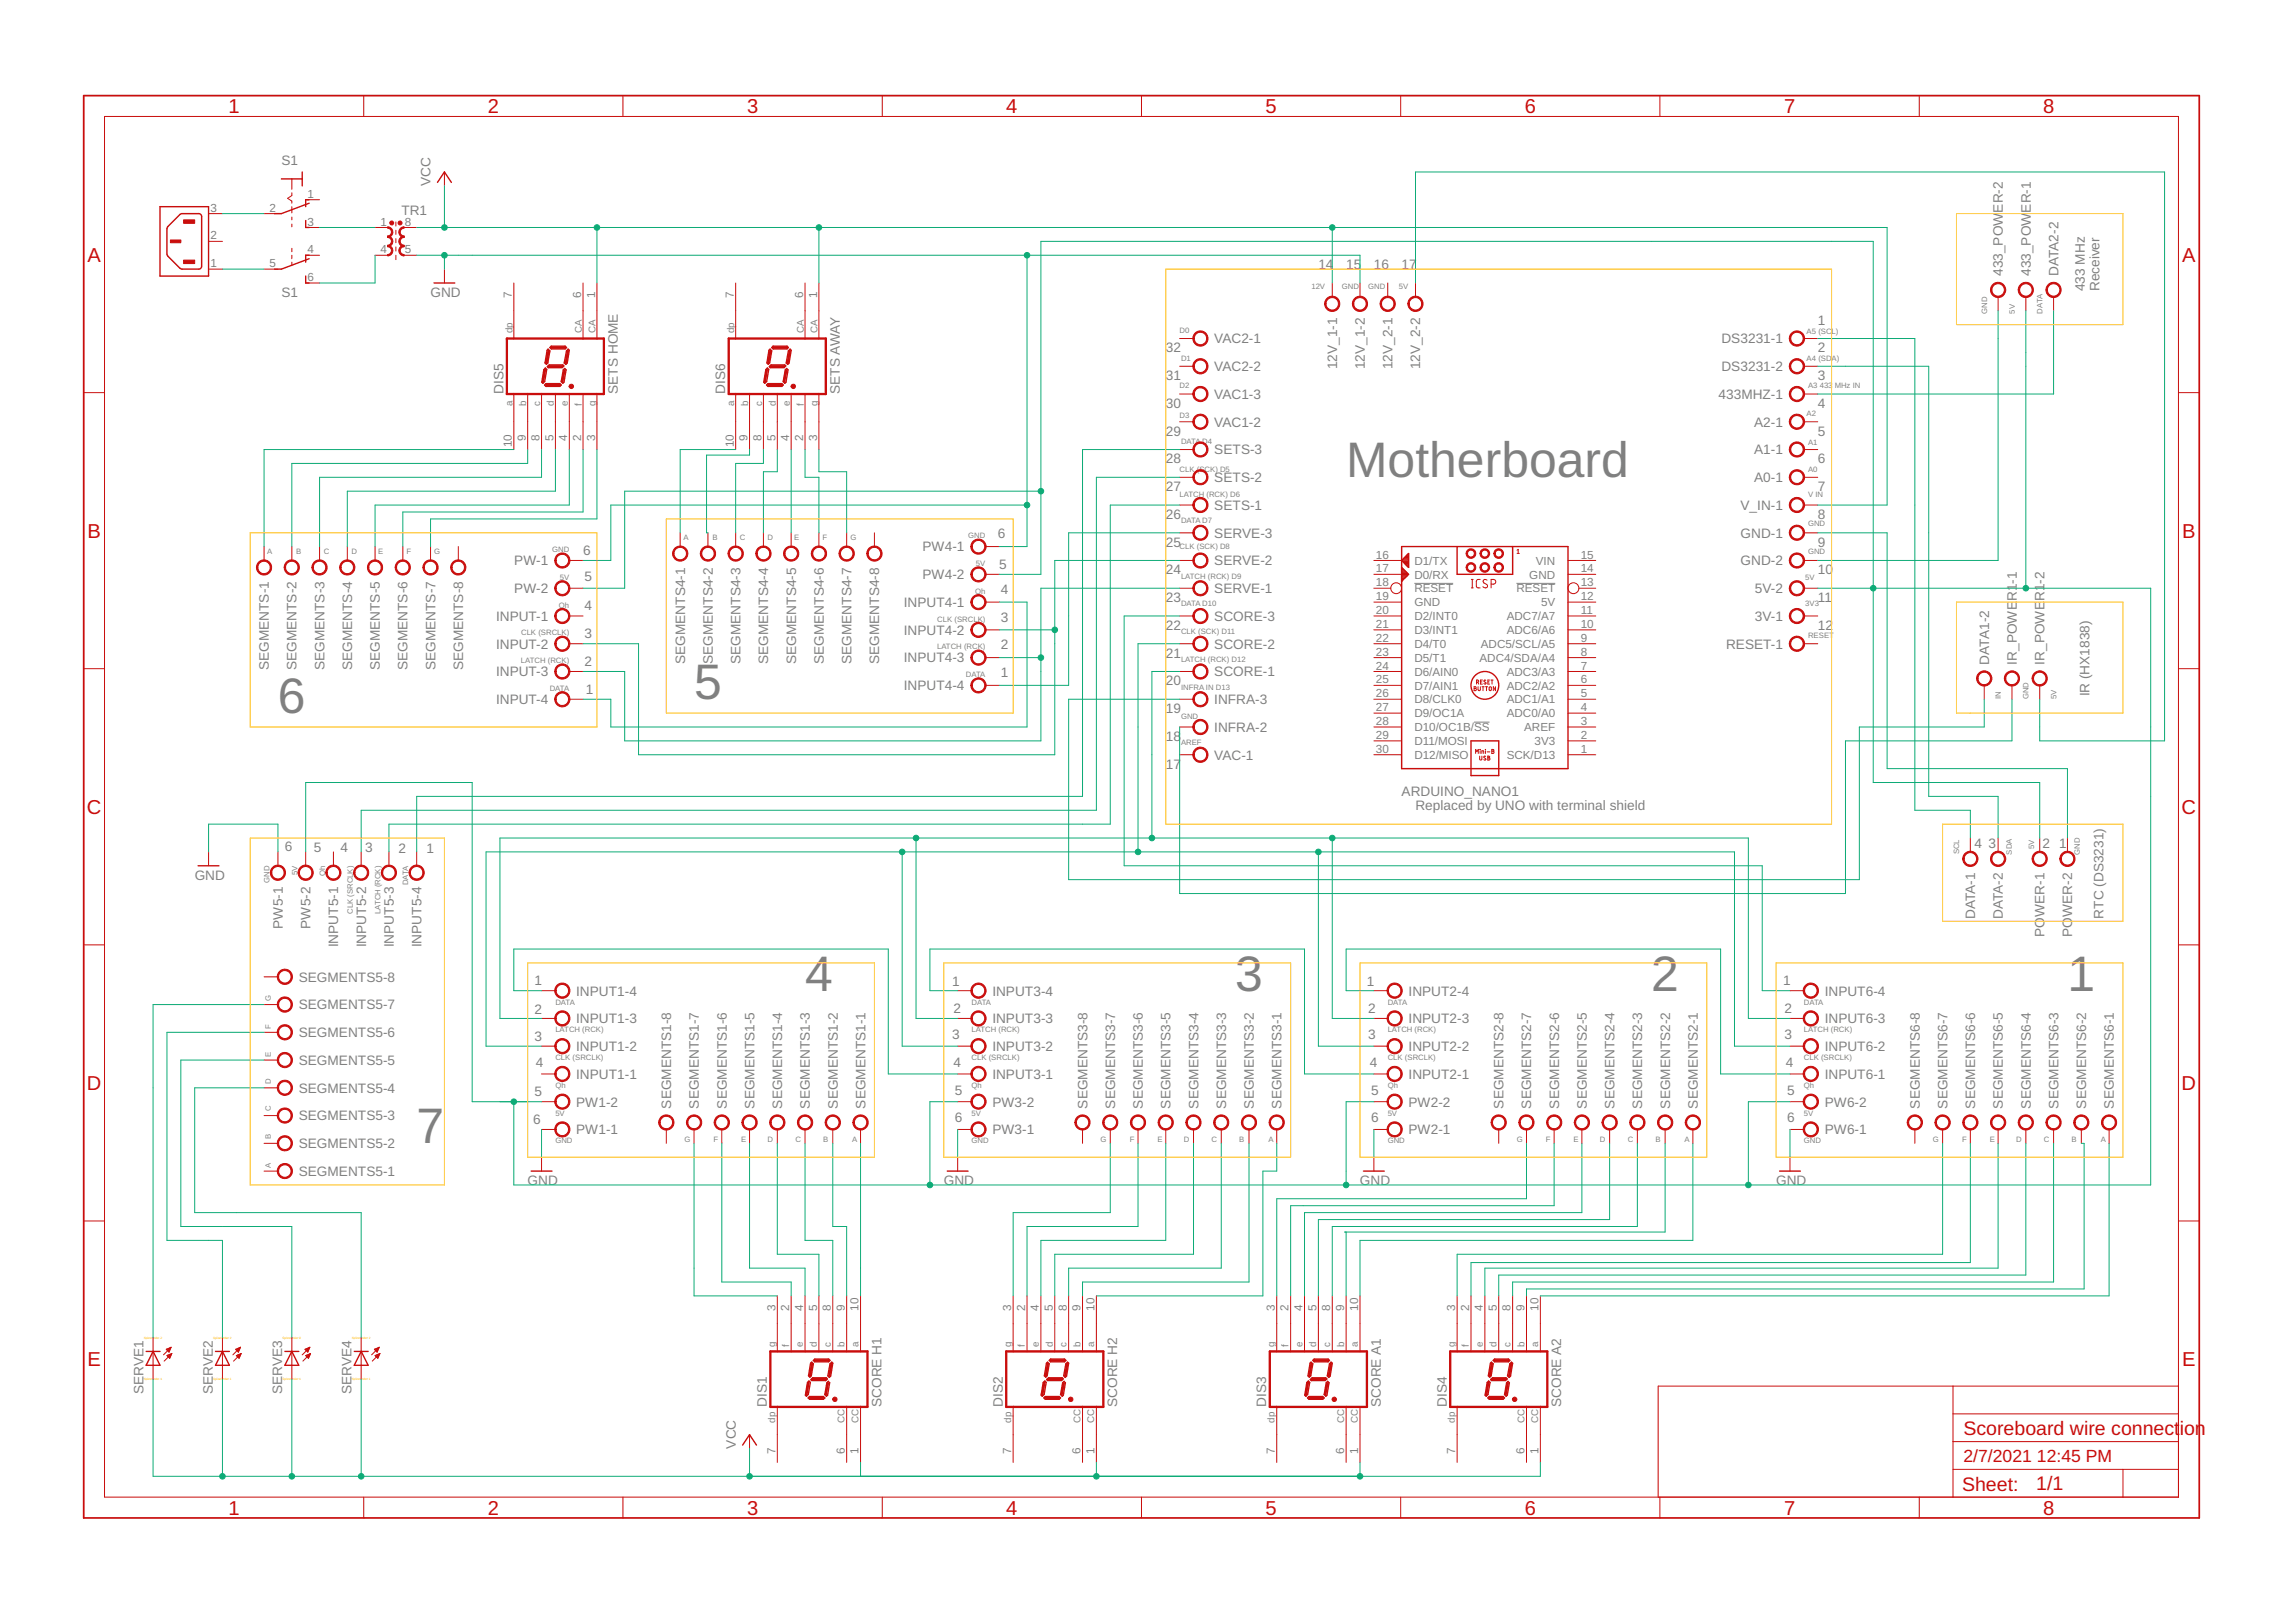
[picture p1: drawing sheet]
<svg xmlns="http://www.w3.org/2000/svg" width="420mm" height="297mm" viewBox="0 0 420 297" stroke-linecap="round" stroke-linejoin="round" font-family="sans-serif">
<defs><g id="words">
<g font-size="9.1" fill="#808080">
<text x="246.4" y="87.3">Motherboard</text>
<text x="50.9" y="130.5">6</text>
<text x="127.1" y="128">5</text>
<text x="147.4" y="181.3">4</text>
<text x="226.1" y="181.3">3</text>
<text x="302.3" y="181.3">2</text>
<text x="378.5" y="181.3">1</text>
<text x="76.3" y="209.2">7</text>
</g>
<g font-size="3.7" fill="#c90d0c">
<text x="41.8" y="20.7">1</text>
<text x="89.3" y="20.7">2</text>
<text x="136.8" y="20.7">3</text>
<text x="184.2" y="20.7">4</text>
<text x="231.7" y="20.7">5</text>
<text x="279.2" y="20.7">6</text>
<text x="326.6" y="20.7">7</text>
<text x="374.1" y="20.7">8</text>
<text x="16" y="47.9">A</text>
<text x="399.5" y="47.9">A</text>
<text x="16" y="98.4">B</text>
<text x="399.5" y="98.4">B</text>
<text x="15.9" y="149">C</text>
<text x="399.4" y="149">C</text>
<text x="15.9" y="199.5">D</text>
<text x="399.4" y="199.5">D</text>
<text x="16" y="250">E</text>
<text x="399.5" y="250">E</text>
<text x="41.8" y="277.2">1</text>
<text x="89.3" y="277.2">2</text>
<text x="136.8" y="277.2">3</text>
<text x="184.2" y="277.2">4</text>
<text x="231.7" y="277.2">5</text>
<text x="279.2" y="277.2">6</text>
<text x="326.6" y="277.2">7</text>
<text x="374.1" y="277.2">8</text>
</g>
<g font-size="3.6" fill="#c90d0c">
<text x="359.5" y="262.6">Scoreboard wire connect</text>
<text x="399.1" y="262.6">i</text>
<text x="399.9" y="262.6">on</text>
<text x="359.2" y="272.9">Sheet:</text>
<text x="372.8" y="272.7">1/1</text>
</g>
<g font-size="3.2" fill="#c90d0c">
<text x="359.5" y="267.7">2/7/2021</text>
<text x="372.9" y="267.7">12:45 PM</text>
</g>
<g font-size="2.5" fill="#808080">
<text x="51.5" y="30.2">S1</text>
<text x="78.8" y="34" transform="rotate(-90 78.8 34)">VCC</text>
<text x="73.5" y="39.3">TR1</text>
<text x="366.7" y="38.9" transform="rotate(-90 366.7 38.9)">ER-2</text>
<text x="371.8" y="38.9" transform="rotate(-90 371.8 38.9)">ER-1</text>
<text x="241.4" y="49.3">14</text>
<text x="246.4" y="49.3">15</text>
<text x="251.5" y="49.3">16</text>
<text x="256.6" y="49.3">17</text>
<text x="366.7" y="50.5" transform="rotate(-90 366.7 50.5)">433_POW</text>
<text x="371.8" y="50.5" transform="rotate(-90 371.8 50.5)">433_POW</text>
<text x="376.9" y="50.5" transform="rotate(-90 376.9 50.5)">DATA2-2</text>
<text x="381.7" y="53.3" transform="rotate(-90 381.7 53.3)">433 MHz</text>
<text x="384.3" y="53.3" transform="rotate(-90 384.3 53.3)">Receiver</text>
<text x="51.5" y="54.3">S1</text>
<text x="78.8" y="54.3">GND</text>
<text x="332.8" y="59.4">1</text>
<text x="213.4" y="64.5">32</text>
<text x="222.3" y="62.8">VAC2-1</text>
<text x="315.2" y="62.8">DS3231-1</text>
<text x="332.8" y="64.5">2</text>
<text x="213.4" y="69.6">31</text>
<text x="222.3" y="67.9">VAC2-2</text>
<text x="244.8" y="67.6" transform="rotate(-90 244.8 67.6)">12V_1-1</text>
<text x="249.9" y="67.6" transform="rotate(-90 249.9 67.6)">12V_1-2</text>
<text x="254.9" y="67.6" transform="rotate(-90 254.9 67.6)">12V_2-1</text>
<text x="260" y="67.6" transform="rotate(-90 260 67.6)">12V_2-2</text>
<text x="315.2" y="67.9">DS3231-2</text>
<text x="332.8" y="69.6">3</text>
<text x="92.2" y="72.1" transform="rotate(-90 92.2 72.1)">DIS5</text>
<text x="113.1" y="72.1" transform="rotate(-90 113.1 72.1)">SETS HOME</text>
<text x="132.8" y="72.1" transform="rotate(-90 132.8 72.1)">DIS6</text>
<text x="153.7" y="72.1" transform="rotate(-90 153.7 72.1)">SETS AWAY</text>
<text x="213.4" y="74.6">30</text>
<text x="222.3" y="73">VAC1-3</text>
<text x="314.6" y="73">433MHZ-1</text>
<text x="332.8" y="74.6">4</text>
<text x="213.4" y="79.7">29</text>
<text x="222.3" y="78.1">VAC1-2</text>
<text x="222.3" y="83.2">SETS-3</text>
<text x="321.1" y="78.1">A2-1</text>
<text x="321.1" y="83.2">A1-1</text>
<text x="332.8" y="79.7">5</text>
<text x="213.4" y="89.9">27</text>
<text x="213.4" y="84.8">28</text>
<text x="222.3" y="88.2">SETS-2</text>
<text x="321.1" y="88.2">A0-1</text>
<text x="332.8" y="84.8">6</text>
<text x="332.8" y="89.9">7</text>
<text x="213.4" y="95">26</text>
<text x="222.3" y="93.3">SETS-1</text>
<text x="318.6" y="93.3">V_IN-1</text>
<text x="332.8" y="95">8</text>
<text x="106.8" y="101.6">6</text>
<text x="168.9" y="100.9">PW4-1</text>
<text x="182.7" y="98.5">6</text>
<text x="213.4" y="100">25</text>
<text x="222.3" y="98.4">SERVE-3</text>
<text x="318.7" y="98.4">GND-1</text>
<text x="332.8" y="100">9</text>
<text x="94.1" y="103.5">PW-1</text>
<text x="107" y="106.4">5</text>
<text x="168.9" y="106">PW4-2</text>
<text x="182.9" y="104.1">5</text>
<text x="213.4" y="105.1">24</text>
<text x="222.3" y="103.5">SERVE-2</text>
<text x="318.7" y="103.5">GND-2</text>
<text x="332.8" y="105.1">10</text>
<text x="90.8" y="113.6">INPUT-1</text>
<text x="94.1" y="108.6">PW-2</text>
<text x="107" y="111.7">4</text>
<text x="165.5" y="111.1">INPUT4-1</text>
<text x="183.2" y="113.8">3</text>
<text x="183.2" y="108.7">4</text>
<text x="213.4" y="110.2">23</text>
<text x="222.3" y="113.6">SCORE-3</text>
<text x="222.3" y="108.6">SERVE-1</text>
<text x="321.3" y="113.6">3V-1</text>
<text x="321.3" y="108.6">5V-2</text>
<text x="332.8" y="110.2">11</text>
<text x="369.2" y="110" transform="rotate(-90 369.2 110)">R1-1</text>
<text x="374.3" y="110" transform="rotate(-90 374.3 110)">R1-2</text>
<text x="90.8" y="118.7">INPUT-2</text>
<text x="107" y="116.8">3</text>
<text x="165.5" y="116.2">INPUT4-2</text>
<text x="183.2" y="118.8">2</text>
<text x="213.4" y="115.3">22</text>
<text x="222.3" y="118.7">SCORE-2</text>
<text x="316" y="118.7">RESET-1</text>
<text x="332.8" y="115.3">12</text>
<text x="49.2" y="122.7" transform="rotate(-90 49.2 122.7)">SEGMENTS-1</text>
<text x="54.3" y="122.7" transform="rotate(-90 54.3 122.7)">SEGMENTS-2</text>
<text x="59.4" y="122.7" transform="rotate(-90 59.4 122.7)">SEGMENTS-3</text>
<text x="64.5" y="122.7" transform="rotate(-90 64.5 122.7)">SEGMENTS-4</text>
<text x="69.5" y="122.7" transform="rotate(-90 69.5 122.7)">SEGMENTS-5</text>
<text x="74.6" y="122.7" transform="rotate(-90 74.6 122.7)">SEGMENTS-6</text>
<text x="79.7" y="122.7" transform="rotate(-90 79.7 122.7)">SEGMENTS-7</text>
<text x="84.8" y="122.7" transform="rotate(-90 84.8 122.7)">SEGMENTS-8</text>
<text x="90.8" y="123.8">INPUT-3</text>
<text x="107" y="121.9">2</text>
<text x="125.4" y="121.5" transform="rotate(-90 125.4 121.5)">SEGMENTS4-1</text>
<text x="130.5" y="121.5" transform="rotate(-90 130.5 121.5)">SEGMENTS4-2</text>
<text x="135.6" y="121.5" transform="rotate(-90 135.6 121.5)">SEGMENTS4-3</text>
<text x="140.7" y="121.5" transform="rotate(-90 140.7 121.5)">SEGMENTS4-4</text>
<text x="145.7" y="121.5" transform="rotate(-90 145.7 121.5)">SEGMENTS4-5</text>
<text x="150.8" y="121.5" transform="rotate(-90 150.8 121.5)">SEGMENTS4-6</text>
<text x="155.9" y="121.5" transform="rotate(-90 155.9 121.5)">SEGMENTS4-7</text>
<text x="161" y="121.5" transform="rotate(-90 161 121.5)">SEGMENTS4-8</text>
<text x="165.5" y="121.2">INPUT4-3</text>
<text x="183.2" y="123.9">1</text>
<text x="213.4" y="125.4">20</text>
<text x="213.4" y="120.4">21</text>
<text x="222.3" y="123.8">SCORE-1</text>
<text x="364.2" y="121.6" transform="rotate(-90 364.2 121.6)">DATA1-2</text>
<text x="369.2" y="121.6" transform="rotate(-90 369.2 121.6)">IR_POWE</text>
<text x="374.3" y="121.6" transform="rotate(-90 374.3 121.6)">IR_POWE</text>
<text x="90.8" y="128.9">INPUT-4</text>
<text x="107.3" y="127">1</text>
<text x="165.5" y="126.3">INPUT4-4</text>
<text x="213.4" y="130.5">19</text>
<text x="222.3" y="128.9">INFRA-3</text>
<text x="382.6" y="127.5" transform="rotate(-90 382.6 127.5)">IR (HX1838)</text>
<text x="213.4" y="135.6">18</text>
<text x="222.3" y="133.9">INFRA-2</text>
<text x="213.4" y="140.7">17</text>
<text x="222.3" y="139">VAC-1</text>
<text x="256.6" y="145.8">ARDUINO_NANO1</text>
<text x="259.1" y="148.3">Replaced by UNO with terminal shield</text>
<text x="52.2" y="155.7">6</text>
<text x="57.5" y="155.9">5</text>
<text x="62.3" y="155.9">4</text>
<text x="66.9" y="155.9">3</text>
<text x="361.5" y="155.2">4</text>
<text x="364" y="155.2">3</text>
<text x="373.9" y="155.2">2</text>
<text x="377" y="155.2">1</text>
<text x="35.6" y="161">GND</text>
<text x="73" y="156.2">2</text>
<text x="78.1" y="156.2">1</text>
<text x="51.8" y="170" transform="rotate(-90 51.8 170)">PW5-1</text>
<text x="56.8" y="170" transform="rotate(-90 56.8 170)">PW5-2</text>
<text x="61.9" y="173.4" transform="rotate(-90 61.9 173.4)">INPUT5-1</text>
<text x="67" y="173.4" transform="rotate(-90 67 173.4)">INPUT5-2</text>
<text x="72.1" y="173.4" transform="rotate(-90 72.1 173.4)">INPUT5-3</text>
<text x="77.2" y="173.4" transform="rotate(-90 77.2 173.4)">INPUT5-4</text>
<text x="361.6" y="168.3" transform="rotate(-90 361.6 168.3)">DATA-1</text>
<text x="366.7" y="168.3" transform="rotate(-90 366.7 168.3)">DATA-2</text>
<text x="374.3" y="171.4" transform="rotate(-90 374.3 171.4)">POWER-1</text>
<text x="379.4" y="171.4" transform="rotate(-90 379.4 171.4)">POWER-2</text>
<text x="385.1" y="168.1" transform="rotate(-90 385.1 168.1)">RTC (DS3231)</text>
<text x="54.7" y="179.7">SEGMENTS5-8</text>
<text x="54.7" y="184.7">SEGMENTS5-7</text>
<text x="97.9" y="180.3">1</text>
<text x="97.9" y="185.6">2</text>
<text x="105.5" y="182.2">INPUT1-4</text>
<text x="174.3" y="180.5">1</text>
<text x="174.6" y="185.4">2</text>
<text x="181.7" y="182.2">INPUT3-4</text>
<text x="250.2" y="180.5">1</text>
<text x="250.5" y="185.4">2</text>
<text x="257.9" y="182.2">INPUT2-4</text>
<text x="326.4" y="180.3">1</text>
<text x="326.7" y="185.4">2</text>
<text x="334.1" y="182.2">INPUT6-4</text>
<text x="54.7" y="189.8">SEGMENTS5-6</text>
<text x="97.9" y="190.5">3</text>
<text x="105.5" y="187.3">INPUT1-3</text>
<text x="174.3" y="190.2">3</text>
<text x="181.7" y="187.3">INPUT3-3</text>
<text x="250.5" y="190.2">3</text>
<text x="257.9" y="187.3">INPUT2-3</text>
<text x="326.7" y="190.2">3</text>
<text x="334.1" y="187.3">INPUT6-3</text>
<text x="54.7" y="194.9">SEGMENTS5-5</text>
<text x="98.1" y="195.3">4</text>
<text x="105.5" y="197.4">INPUT1-1</text>
<text x="105.5" y="192.4">INPUT1-2</text>
<text x="174.6" y="195.3">4</text>
<text x="181.7" y="197.4">INPUT3-1</text>
<text x="181.7" y="192.4">INPUT3-2</text>
<text x="250.8" y="195.3">4</text>
<text x="257.9" y="197.4">INPUT2-1</text>
<text x="257.9" y="192.4">INPUT2-2</text>
<text x="326.9" y="195.3">4</text>
<text x="334.1" y="197.4">INPUT6-1</text>
<text x="334.1" y="192.4">INPUT6-2</text>
<text x="54.7" y="200">SEGMENTS5-4</text>
<text x="97.9" y="200.6">5</text>
<text x="105.5" y="202.5">PW1-2</text>
<text x="122.9" y="202.9" transform="rotate(-90 122.9 202.9)">SEGMENTS1-8</text>
<text x="128" y="202.9" transform="rotate(-90 128 202.9)">SEGMENTS1-7</text>
<text x="133" y="202.9" transform="rotate(-90 133 202.9)">SEGMENTS1-6</text>
<text x="138.1" y="202.9" transform="rotate(-90 138.1 202.9)">SEGMENTS1-5</text>
<text x="143.2" y="202.9" transform="rotate(-90 143.2 202.9)">SEGMENTS1-4</text>
<text x="148.3" y="202.9" transform="rotate(-90 148.3 202.9)">SEGMENTS1-3</text>
<text x="153.4" y="202.9" transform="rotate(-90 153.4 202.9)">SEGMENTS1-2</text>
<text x="158.4" y="202.9" transform="rotate(-90 158.4 202.9)">SEGMENTS1-1</text>
<text x="174.8" y="200.4">5</text>
<text x="181.7" y="202.5">PW3-2</text>
<text x="199.1" y="202.9" transform="rotate(-90 199.1 202.9)">SEGMENTS3-8</text>
<text x="204.2" y="202.9" transform="rotate(-90 204.2 202.9)">SEGMENTS3-7</text>
<text x="209.2" y="202.9" transform="rotate(-90 209.2 202.9)">SEGMENTS3-6</text>
<text x="214.3" y="202.9" transform="rotate(-90 214.3 202.9)">SEGMENTS3-5</text>
<text x="219.4" y="202.9" transform="rotate(-90 219.4 202.9)">SEGMENTS3-4</text>
<text x="224.5" y="202.9" transform="rotate(-90 224.5 202.9)">SEGMENTS3-3</text>
<text x="229.5" y="202.9" transform="rotate(-90 229.5 202.9)">SEGMENTS3-2</text>
<text x="234.6" y="202.9" transform="rotate(-90 234.6 202.9)">SEGMENTS3-1</text>
<text x="251" y="200.4">5</text>
<text x="257.9" y="202.5">PW2-2</text>
<text x="275.3" y="202.9" transform="rotate(-90 275.3 202.9)">SEGMENTS2-8</text>
<text x="280.3" y="202.9" transform="rotate(-90 280.3 202.9)">SEGMENTS2-7</text>
<text x="285.4" y="202.9" transform="rotate(-90 285.4 202.9)">SEGMENTS2-6</text>
<text x="290.5" y="202.9" transform="rotate(-90 290.5 202.9)">SEGMENTS2-5</text>
<text x="295.6" y="202.9" transform="rotate(-90 295.6 202.9)">SEGMENTS2-4</text>
<text x="300.7" y="202.9" transform="rotate(-90 300.7 202.9)">SEGMENTS2-3</text>
<text x="305.7" y="202.9" transform="rotate(-90 305.7 202.9)">SEGMENTS2-2</text>
<text x="310.8" y="202.9" transform="rotate(-90 310.8 202.9)">SEGMENTS2-1</text>
<text x="327.2" y="200.4">5</text>
<text x="334.1" y="202.5">PW6-2</text>
<text x="351.5" y="202.9" transform="rotate(-90 351.5 202.9)">SEGMENTS6-8</text>
<text x="356.5" y="202.9" transform="rotate(-90 356.5 202.9)">SEGMENTS6-7</text>
<text x="361.6" y="202.9" transform="rotate(-90 361.6 202.9)">SEGMENTS6-6</text>
<text x="366.7" y="202.9" transform="rotate(-90 366.7 202.9)">SEGMENTS6-5</text>
<text x="371.8" y="202.9" transform="rotate(-90 371.8 202.9)">SEGMENTS6-4</text>
<text x="376.9" y="202.9" transform="rotate(-90 376.9 202.9)">SEGMENTS6-3</text>
<text x="381.9" y="202.9" transform="rotate(-90 381.9 202.9)">SEGMENTS6-2</text>
<text x="387" y="202.9" transform="rotate(-90 387 202.9)">SEGMENTS6-1</text>
<text x="54.7" y="205.1">SEGMENTS5-3</text>
<text x="97.6" y="205.7">6</text>
<text x="105.5" y="207.6">PW1-1</text>
<text x="174.8" y="205.4">6</text>
<text x="181.7" y="207.6">PW3-1</text>
<text x="251" y="205.4">6</text>
<text x="257.9" y="207.6">PW2-1</text>
<text x="327.2" y="205.4">6</text>
<text x="334.1" y="207.6">PW6-1</text>
<text x="54.7" y="215.2">SEGMENTS5-1</text>
<text x="54.7" y="210.1">SEGMENTS5-2</text>
<text x="96.6" y="216.9">GND</text>
<text x="172.8" y="216.9">GND</text>
<text x="249" y="216.9">GND</text>
<text x="325.2" y="216.9">GND</text>
<text x="26.2" y="255.1" transform="rotate(-90 26.2 255.1)">SERVE1</text>
<text x="38.9" y="255.1" transform="rotate(-90 38.9 255.1)">SERVE2</text>
<text x="51.6" y="255.1" transform="rotate(-90 51.6 255.1)">SERVE3</text>
<text x="64.3" y="255.1" transform="rotate(-90 64.3 255.1)">SERVE4</text>
<text x="140.4" y="257.5" transform="rotate(-90 140.4 257.5)">DIS1</text>
<text x="161.4" y="257.5" transform="rotate(-90 161.4 257.5)">SCORE H1</text>
<text x="183.6" y="257.5" transform="rotate(-90 183.6 257.5)">DIS2</text>
<text x="204.5" y="257.5" transform="rotate(-90 204.5 257.5)">SCORE H2</text>
<text x="231.8" y="257.5" transform="rotate(-90 231.8 257.5)">DIS3</text>
<text x="252.8" y="257.5" transform="rotate(-90 252.8 257.5)">SCORE A1</text>
<text x="264.9" y="257.5" transform="rotate(-90 264.9 257.5)">DIS4</text>
<text x="285.8" y="257.5" transform="rotate(-90 285.8 257.5)">SCORE A2</text>
<text x="134.7" y="265.1" transform="rotate(-90 134.7 265.1)">VCC</text>
</g>
<g font-size="2.1" fill="#808080">
<text x="38.5" y="38.7">3</text>
<text x="49.3" y="38.7">2</text>
<text x="56.3" y="41.3">3</text>
<text x="56.3" y="36.2">1</text>
<text x="69.7" y="41.3">1</text>
<text x="74.1" y="41.3">8</text>
<text x="38.5" y="43.8">2</text>
<text x="56.3" y="46.4">4</text>
<text x="69.7" y="46.4">4</text>
<text x="74.1" y="46.4">5</text>
<text x="38.5" y="48.9">1</text>
<text x="49.3" y="48.9">5</text>
<text x="56.3" y="51.4">6</text>
<text x="93.7" y="54.5" transform="rotate(-90 93.7 54.5)">7</text>
<text x="106.4" y="54.5" transform="rotate(-90 106.4 54.5)">6</text>
<text x="108.9" y="54.5" transform="rotate(-90 108.9 54.5)">1</text>
<text x="134.3" y="54.5" transform="rotate(-90 134.3 54.5)">7</text>
<text x="147" y="54.5" transform="rotate(-90 147 54.5)">6</text>
<text x="149.6" y="54.5" transform="rotate(-90 149.6 54.5)">1</text>
<text x="93.7" y="81.9" transform="rotate(-90 93.7 81.9)">10</text>
<text x="96.2" y="80.7" transform="rotate(-90 96.2 80.7)">9</text>
<text x="98.8" y="80.7" transform="rotate(-90 98.8 80.7)">8</text>
<text x="101.3" y="80.7" transform="rotate(-90 101.3 80.7)">5</text>
<text x="103.9" y="80.7" transform="rotate(-90 103.9 80.7)">4</text>
<text x="106.4" y="80.7" transform="rotate(-90 106.4 80.7)">2</text>
<text x="108.9" y="80.7" transform="rotate(-90 108.9 80.7)">3</text>
<text x="134.3" y="81.9" transform="rotate(-90 134.3 81.9)">10</text>
<text x="136.9" y="80.7" transform="rotate(-90 136.9 80.7)">9</text>
<text x="139.4" y="80.7" transform="rotate(-90 139.4 80.7)">8</text>
<text x="142" y="80.7" transform="rotate(-90 142 80.7)">5</text>
<text x="144.5" y="80.7" transform="rotate(-90 144.5 80.7)">4</text>
<text x="147" y="80.7" transform="rotate(-90 147 80.7)">2</text>
<text x="149.6" y="80.7" transform="rotate(-90 149.6 80.7)">3</text>
<text x="251.9" y="102.2">16</text>
<text x="251.9" y="104.8">17</text>
<text x="251.9" y="107.3">18</text>
<text x="258.9" y="103.3">D1/TX</text>
<text x="258.9" y="105.9">D0/RX</text>
<text x="280" y="105.9">GND</text>
<text x="281.2" y="103.3">VIN</text>
<text x="289.4" y="107.3">13</text>
<text x="289.4" y="104.8">14</text>
<text x="289.4" y="102.2">15</text>
<text x="251.9" y="109.8">19</text>
<text x="251.9" y="112.4">20</text>
<text x="258.9" y="108.4">RESET</text>
<text x="258.9" y="111">GND</text>
<text x="258.9" y="113.5">D2/INT0</text>
<text x="275.8" y="113.5">ADC7/A7</text>
<text x="277.6" y="108.4">RESET</text>
<text x="282.1" y="111">5V</text>
<text x="289.4" y="112.4">11</text>
<text x="289.4" y="109.8">12</text>
<text x="251.9" y="114.9">21</text>
<text x="251.9" y="117.5">22</text>
<text x="258.9" y="116">D3/INT1</text>
<text x="258.9" y="118.6">D4/T0</text>
<text x="271.1" y="118.6">ADC5/SCL/A5</text>
<text x="275.8" y="116">ADC6/A6</text>
<text x="289.4" y="117.5">9</text>
<text x="289.4" y="114.9">10</text>
<text x="251.9" y="120">23</text>
<text x="251.9" y="122.5">24</text>
<text x="251.9" y="125.1">25</text>
<text x="258.9" y="121.1">D5/T1</text>
<text x="258.9" y="123.7">D6/AIN0</text>
<text x="270.9" y="121.1">ADC4/SDA/A4</text>
<text x="275.8" y="123.7">ADC3/A3</text>
<text x="289.4" y="125.1">6</text>
<text x="289.4" y="122.5">7</text>
<text x="289.4" y="120">8</text>
<text x="251.9" y="127.6">26</text>
<text x="251.9" y="130.2">27</text>
<text x="258.9" y="126.2">D7/AIN1</text>
<text x="258.9" y="128.7">D8/CLK0</text>
<text x="258.9" y="131.3">D9/OC1A</text>
<text x="275.8" y="131.3">ADC0/A0</text>
<text x="275.8" y="128.7">ADC1/A1</text>
<text x="275.8" y="126.2">ADC2/A2</text>
<text x="289.4" y="130.2">4</text>
<text x="289.4" y="127.6">5</text>
<text x="251.9" y="132.7">28</text>
<text x="251.9" y="135.2">29</text>
<text x="251.9" y="137.8">30</text>
<text x="258.9" y="133.8">D10/OC1B/SS</text>
<text x="258.9" y="136.4">D11/MOSI</text>
<text x="279" y="133.8">AREF</text>
<text x="280.9" y="136.4">3V3</text>
<text x="289.4" y="137.8">1</text>
<text x="289.4" y="135.2">2</text>
<text x="289.4" y="132.7">3</text>
<text x="258.9" y="138.9">D12/MISO</text>
<text x="275.8" y="138.9">SCK/D13</text>
<text x="142" y="239.9" transform="rotate(-90 142 239.9)">3</text>
<text x="144.5" y="239.9" transform="rotate(-90 144.5 239.9)">2</text>
<text x="147" y="239.9" transform="rotate(-90 147 239.9)">4</text>
<text x="149.6" y="239.9" transform="rotate(-90 149.6 239.9)">5</text>
<text x="152.1" y="239.9" transform="rotate(-90 152.1 239.9)">8</text>
<text x="154.7" y="239.9" transform="rotate(-90 154.7 239.9)">9</text>
<text x="157.2" y="239.9" transform="rotate(-90 157.2 239.9)">10</text>
<text x="185.1" y="239.9" transform="rotate(-90 185.1 239.9)">3</text>
<text x="187.7" y="239.9" transform="rotate(-90 187.7 239.9)">2</text>
<text x="190.2" y="239.9" transform="rotate(-90 190.2 239.9)">4</text>
<text x="192.7" y="239.9" transform="rotate(-90 192.7 239.9)">5</text>
<text x="195.3" y="239.9" transform="rotate(-90 195.3 239.9)">8</text>
<text x="197.8" y="239.9" transform="rotate(-90 197.8 239.9)">9</text>
<text x="200.4" y="239.9" transform="rotate(-90 200.4 239.9)">10</text>
<text x="233.4" y="239.9" transform="rotate(-90 233.4 239.9)">3</text>
<text x="235.9" y="239.9" transform="rotate(-90 235.9 239.9)">2</text>
<text x="238.5" y="239.9" transform="rotate(-90 238.5 239.9)">4</text>
<text x="241" y="239.9" transform="rotate(-90 241 239.9)">5</text>
<text x="243.5" y="239.9" transform="rotate(-90 243.5 239.9)">8</text>
<text x="246.1" y="239.9" transform="rotate(-90 246.1 239.9)">9</text>
<text x="248.6" y="239.9" transform="rotate(-90 248.6 239.9)">10</text>
<text x="266.4" y="239.9" transform="rotate(-90 266.4 239.9)">3</text>
<text x="268.9" y="239.9" transform="rotate(-90 268.9 239.9)">2</text>
<text x="271.5" y="239.9" transform="rotate(-90 271.5 239.9)">4</text>
<text x="274" y="239.9" transform="rotate(-90 274 239.9)">5</text>
<text x="276.6" y="239.9" transform="rotate(-90 276.6 239.9)">8</text>
<text x="279.1" y="239.9" transform="rotate(-90 279.1 239.9)">9</text>
<text x="281.6" y="239.9" transform="rotate(-90 281.6 239.9)">10</text>
<text x="142" y="266.1" transform="rotate(-90 142 266.1)">7</text>
<text x="154.7" y="266.1" transform="rotate(-90 154.7 266.1)">6</text>
<text x="157.2" y="266.1" transform="rotate(-90 157.2 266.1)">1</text>
<text x="185.1" y="266.1" transform="rotate(-90 185.1 266.1)">7</text>
<text x="197.8" y="266.1" transform="rotate(-90 197.8 266.1)">6</text>
<text x="200.4" y="266.1" transform="rotate(-90 200.4 266.1)">1</text>
<text x="233.4" y="266.1" transform="rotate(-90 233.4 266.1)">7</text>
<text x="246.1" y="266.1" transform="rotate(-90 246.1 266.1)">6</text>
<text x="248.6" y="266.1" transform="rotate(-90 248.6 266.1)">1</text>
<text x="266.4" y="266.1" transform="rotate(-90 266.4 266.1)">7</text>
<text x="279.1" y="266.1" transform="rotate(-90 279.1 266.1)">6</text>
<text x="281.6" y="266.1" transform="rotate(-90 281.6 266.1)">1</text>
</g>
<g font-size="1.8" fill="#808080">
<text x="93.8" y="60.9" transform="rotate(-90 93.8 60.9)">dp</text>
<text x="106.5" y="60.9" transform="rotate(-90 106.5 60.9)">CA</text>
<text x="109" y="60.9" transform="rotate(-90 109 60.9)">CA</text>
<text x="134.4" y="60.9" transform="rotate(-90 134.4 60.9)">dp</text>
<text x="147.1" y="60.9" transform="rotate(-90 147.1 60.9)">CA</text>
<text x="149.7" y="60.9" transform="rotate(-90 149.7 60.9)">CA</text>
<text x="93.8" y="74.3" transform="rotate(-90 93.8 74.3)">a</text>
<text x="96.3" y="74.3" transform="rotate(-90 96.3 74.3)">b</text>
<text x="98.9" y="74.3" transform="rotate(-90 98.9 74.3)">c</text>
<text x="101.4" y="74.3" transform="rotate(-90 101.4 74.3)">d</text>
<text x="104" y="74.3" transform="rotate(-90 104 74.3)">e</text>
<text x="106.5" y="74.3" transform="rotate(-90 106.5 74.3)">f</text>
<text x="109" y="74.3" transform="rotate(-90 109 74.3)">g</text>
<text x="134.4" y="74.3" transform="rotate(-90 134.4 74.3)">a</text>
<text x="137" y="74.3" transform="rotate(-90 137 74.3)">b</text>
<text x="139.5" y="74.3" transform="rotate(-90 139.5 74.3)">c</text>
<text x="142.1" y="74.3" transform="rotate(-90 142.1 74.3)">d</text>
<text x="144.6" y="74.3" transform="rotate(-90 144.6 74.3)">e</text>
<text x="147.1" y="74.3" transform="rotate(-90 147.1 74.3)">f</text>
<text x="149.7" y="74.3" transform="rotate(-90 149.7 74.3)">g</text>
<text x="141.9" y="246.4" transform="rotate(-90 141.9 246.4)">g</text>
<text x="144.5" y="246.4" transform="rotate(-90 144.5 246.4)">f</text>
<text x="147" y="246.4" transform="rotate(-90 147 246.4)">e</text>
<text x="149.5" y="246.4" transform="rotate(-90 149.5 246.4)">d</text>
<text x="152.1" y="246.4" transform="rotate(-90 152.1 246.4)">c</text>
<text x="154.6" y="246.4" transform="rotate(-90 154.6 246.4)">b</text>
<text x="157.2" y="246.4" transform="rotate(-90 157.2 246.4)">a</text>
<text x="185.1" y="246.4" transform="rotate(-90 185.1 246.4)">g</text>
<text x="187.6" y="246.4" transform="rotate(-90 187.6 246.4)">f</text>
<text x="190.2" y="246.4" transform="rotate(-90 190.2 246.4)">e</text>
<text x="192.7" y="246.4" transform="rotate(-90 192.7 246.4)">d</text>
<text x="195.3" y="246.4" transform="rotate(-90 195.3 246.4)">c</text>
<text x="197.8" y="246.4" transform="rotate(-90 197.8 246.4)">b</text>
<text x="200.3" y="246.4" transform="rotate(-90 200.3 246.4)">a</text>
<text x="233.4" y="246.4" transform="rotate(-90 233.4 246.4)">g</text>
<text x="235.9" y="246.4" transform="rotate(-90 235.9 246.4)">f</text>
<text x="238.4" y="246.4" transform="rotate(-90 238.4 246.4)">e</text>
<text x="241" y="246.4" transform="rotate(-90 241 246.4)">d</text>
<text x="243.5" y="246.4" transform="rotate(-90 243.5 246.4)">c</text>
<text x="246.1" y="246.4" transform="rotate(-90 246.1 246.4)">b</text>
<text x="248.6" y="246.4" transform="rotate(-90 248.6 246.4)">a</text>
<text x="266.4" y="246.4" transform="rotate(-90 266.4 246.4)">g</text>
<text x="268.9" y="246.4" transform="rotate(-90 268.9 246.4)">f</text>
<text x="271.5" y="246.4" transform="rotate(-90 271.5 246.4)">e</text>
<text x="274" y="246.4" transform="rotate(-90 274 246.4)">d</text>
<text x="276.5" y="246.4" transform="rotate(-90 276.5 246.4)">c</text>
<text x="279.1" y="246.4" transform="rotate(-90 279.1 246.4)">b</text>
<text x="281.6" y="246.4" transform="rotate(-90 281.6 246.4)">a</text>
<text x="141.9" y="260.4" transform="rotate(-90 141.9 260.4)">dp</text>
<text x="154.6" y="260.4" transform="rotate(-90 154.6 260.4)">CC</text>
<text x="157.2" y="260.4" transform="rotate(-90 157.2 260.4)">CC</text>
<text x="185.1" y="260.4" transform="rotate(-90 185.1 260.4)">dp</text>
<text x="197.8" y="260.4" transform="rotate(-90 197.8 260.4)">CC</text>
<text x="200.3" y="260.4" transform="rotate(-90 200.3 260.4)">CC</text>
<text x="233.4" y="260.4" transform="rotate(-90 233.4 260.4)">dp</text>
<text x="246.1" y="260.4" transform="rotate(-90 246.1 260.4)">CC</text>
<text x="248.6" y="260.4" transform="rotate(-90 248.6 260.4)">CC</text>
<text x="266.4" y="260.4" transform="rotate(-90 266.4 260.4)">dp</text>
<text x="279.1" y="260.4" transform="rotate(-90 279.1 260.4)">CC</text>
<text x="281.6" y="260.4" transform="rotate(-90 281.6 260.4)">CC</text>
</g>
<g font-size="1.4" fill="#808080">
<text x="240.1" y="52.8">12V</text>
<text x="245.7" y="52.8">GND</text>
<text x="250.5" y="52.8">GND</text>
<text x="256.1" y="52.8">5V</text>
<text x="363.8" y="57.4" transform="rotate(-90 363.8 57.4)">GND</text>
<text x="368.9" y="57.4" transform="rotate(-90 368.9 57.4)">5V</text>
<text x="373.9" y="57.4" transform="rotate(-90 373.9 57.4)">DATA</text>
<text x="216" y="60.9">D0</text>
<text x="330.8" y="61.2">A5 (SC</text>
<text x="335.3" y="61.2">L)</text>
<text x="216" y="71.1">D2</text>
<text x="216.2" y="66">D1</text>
<text x="330.8" y="66">A4 (SD</text>
<text x="331" y="71.1">A3</text>
<text x="333.1" y="71.1">433</text>
<text x="335.3" y="66">A)</text>
<text x="335.9" y="71.1">MHz IN</text>
<text x="216" y="76.4">D3</text>
<text x="330.8" y="76.2">A2</text>
<text x="216.2" y="81.3">DATA D4</text>
<text x="331" y="81.5">A1</text>
<text x="216" y="86.3">CLK (SCK) D5</text>
<text x="331" y="86.3">A0</text>
<text x="216" y="90.9">LATCH (RCK) D6</text>
<text x="216.2" y="95.7">DATA D7</text>
<text x="331" y="90.9">V IN</text>
<text x="48.9" y="101.3">A</text>
<text x="54.2" y="101.3">B</text>
<text x="59.3" y="101.3">C</text>
<text x="64.3" y="101.3">D</text>
<text x="69.2" y="101.3">E</text>
<text x="74.4" y="101.3">F</text>
<text x="79.5" y="101.3">G</text>
<text x="101.1" y="101.1">GND</text>
<text x="125.1" y="98.8">A</text>
<text x="130.4" y="98.8">B</text>
<text x="135.5" y="98.8">C</text>
<text x="140.5" y="98.8">D</text>
<text x="145.4" y="98.8">E</text>
<text x="150.6" y="98.8">F</text>
<text x="155.7" y="98.8">G</text>
<text x="177.3" y="98.5">GND</text>
<text x="216" y="100.6">CLK (SCK) D8</text>
<text x="331" y="96.2">GND</text>
<text x="331" y="101.3">GND</text>
<text x="102.5" y="106.1">5V</text>
<text x="178.7" y="103.6">5V</text>
<text x="216.2" y="105.9">LATCH (RCK) D9</text>
<text x="330.5" y="106.1">5V</text>
<text x="102.3" y="111.2">Qh</text>
<text x="171.6" y="113.8">CLK (SRCLK)</text>
<text x="178.5" y="108.7">Qh</text>
<text x="216.2" y="111">DATA D10</text>
<text x="330.5" y="111">3V3</text>
<text x="95.4" y="116.3">CLK (SRCLK)</text>
<text x="171.6" y="118.8">LATCH (RCK)</text>
<text x="216.2" y="116">CLK (SCK) D11</text>
<text x="331" y="116.8">RESET</text>
<text x="95.4" y="121.4">LATCH (RCK)</text>
<text x="176.8" y="123.9">DATA</text>
<text x="216.2" y="121.1">LATCH (RCK) D12</text>
<text x="100.6" y="126.5">DATA</text>
<text x="216.2" y="131.5">GND</text>
<text x="216.2" y="126.2">INFRA IN D13</text>
<text x="366.3" y="128" transform="rotate(-90 366.3 128)">IN</text>
<text x="371.4" y="128" transform="rotate(-90 371.4 128)">GND</text>
<text x="376.5" y="128" transform="rotate(-90 376.5 128)">5V</text>
<text x="216.2" y="136.4">AREF</text>
<text x="372.4" y="155.4" transform="rotate(-90 372.4 155.4)">5V</text>
<text x="49.4" y="161.6" transform="rotate(-90 49.4 161.6)">GND</text>
<text x="54.4" y="160.2" transform="rotate(-90 54.4 160.2)">5V</text>
<text x="59.5" y="160.3" transform="rotate(-90 59.5 160.3)">Qh</text>
<text x="358.7" y="156.4" transform="rotate(-90 358.7 156.4)">SCL</text>
<text x="368.3" y="156.4" transform="rotate(-90 368.3 156.4)">SDA</text>
<text x="380.8" y="156.4" transform="rotate(-90 380.8 156.4)">GND</text>
<text x="64.6" y="167.3" transform="rotate(-90 64.6 167.3)">CLK (SRCLK)</text>
<text x="69.7" y="167.3" transform="rotate(-90 69.7 167.3)">LATCH (RCK)</text>
<text x="74.8" y="162" transform="rotate(-90 74.8 162)">DATA</text>
<text x="49.6" y="183.2" transform="rotate(-90 49.6 183.2)">G</text>
<text x="101.7" y="183.8">DATA</text>
<text x="177.9" y="183.8">DATA</text>
<text x="254.1" y="183.8">DATA</text>
<text x="330.2" y="183.8">DATA</text>
<text x="49.6" y="188.3" transform="rotate(-90 49.6 188.3)">F</text>
<text x="101.7" y="188.9">LATCH (RCK)</text>
<text x="177.9" y="188.9">LATCH (RCK)</text>
<text x="254.1" y="188.9">LATCH (RCK)</text>
<text x="330.2" y="188.9">LATCH (RCK)</text>
<text x="49.6" y="193.4" transform="rotate(-90 49.6 193.4)">E</text>
<text x="101.7" y="194">CLK (SRCLK)</text>
<text x="177.9" y="194">CLK (SRCLK)</text>
<text x="254.1" y="194">CLK (SRCLK)</text>
<text x="330.2" y="194">CLK (SRCLK)</text>
<text x="49.6" y="203.4" transform="rotate(-90 49.6 203.4)">C</text>
<text x="49.6" y="198.3" transform="rotate(-90 49.6 198.3)">D</text>
<text x="101.7" y="199.1">Qh</text>
<text x="177.9" y="199.1">Qh</text>
<text x="254.1" y="199.1">Qh</text>
<text x="330.2" y="199.1">Qh</text>
<text x="49.6" y="208.4" transform="rotate(-90 49.6 208.4)">B</text>
<text x="101.7" y="209.2">GND</text>
<text x="101.7" y="204.2">5V</text>
<text x="125.3" y="209">G</text>
<text x="130.6" y="209">F</text>
<text x="135.7" y="209">E</text>
<text x="140.5" y="209">D</text>
<text x="145.6" y="209">C</text>
<text x="150.7" y="209">B</text>
<text x="156" y="209">A</text>
<text x="177.9" y="209.2">GND</text>
<text x="177.9" y="204.2">5V</text>
<text x="201.5" y="209">G</text>
<text x="206.8" y="209">F</text>
<text x="211.9" y="209">E</text>
<text x="216.7" y="209">D</text>
<text x="221.8" y="209">C</text>
<text x="226.9" y="209">B</text>
<text x="232.2" y="209">A</text>
<text x="254.1" y="209.2">GND</text>
<text x="254.1" y="204.2">5V</text>
<text x="277.7" y="209">G</text>
<text x="283" y="209">F</text>
<text x="288.1" y="209">E</text>
<text x="292.9" y="209">D</text>
<text x="298" y="209">C</text>
<text x="303.1" y="209">B</text>
<text x="308.4" y="209">A</text>
<text x="330.2" y="209.2">GND</text>
<text x="330.2" y="204.2">5V</text>
<text x="353.9" y="209">G</text>
<text x="359.2" y="209">F</text>
<text x="364.3" y="209">E</text>
<text x="369.1" y="209">D</text>
<text x="374.2" y="209">C</text>
<text x="379.3" y="209">B</text>
<text x="384.6" y="209">A</text>
<text x="49.6" y="213.8" transform="rotate(-90 49.6 213.8)">A</text>
</g>
<g font-size=".6" fill="#ffba08">
<text x="26.3" y="245">SpiceOrder 2</text>
<text x="39" y="245">SpiceOrder 2</text>
<text x="51.7" y="245">SpiceOrder 2</text>
<text x="64.4" y="245">SpiceOrder 2</text>
<text x="26.3" y="252.6">SpiceOrder 1</text>
<text x="39" y="252.6">SpiceOrder 1</text>
<text x="51.7" y="252.6">SpiceOrder 1</text>
<text x="64.4" y="252.6">SpiceOrder 1</text>
</g>
</g></defs>
<path d="M258.9 106.8h7.1M277.6 106.8h7.1M269.9 132.2h2.8" fill="none" stroke="#808080" stroke-width=".18"/>
<g fill="none" stroke="#c90d0c" stroke-width=".18">
<path d="M66.6 17.5v3.8M114 17.5v3.8M161.5 17.5v3.8M209 17.5v3.8M256.4 17.5v3.8M303.9 17.5v3.8M351.4 17.5v3.8M19.1 21.3h379.7v252.7h-379.7zM38.2 39.1h2.5M48.3 39.1h2.6M53.4 32.7v1.9M53.4 35.3v.5l-.7 .5 .7 .5v.4"/>
<path d="M53.4 37.8v1.2M53.4 39.7v.5M56 36.6h2.5M81.4 31.5v2.5M38.2 49.3h2.5M38.2 44.2h2.5M48.3 49.3h2.6M53.4 41v.5M53.4 45.4v.7M53.4 46.7v.6M53.4 48v.6M56 46.7h2.5"/>
<path d="M56 41.6h2.5M56 51.8h2.5M68.7 46.7h2.5M68.7 41.6h2.5M72.5 40.6v.8M72.5 42.1v.8M72.5 43.7v.7M72.5 45.2v.8M72.5 46.7v.8M73.7 46.7h2.6M73.7 41.6h2.6M81.4 49.3v2.5"/>
<path d="M94.1 51.8v10.3M106.7 51.8v10.3M109.3 51.8v10.3M134.7 51.8v10.3M147.4 51.8v10.3M149.9 51.8v10.3M243.9 51.8v2.5M249 51.8v2.5M254.1 51.8v2.5M259.1 51.8v2.5M365.8 54.3v2.6M370.9 54.3v2.6"/>
<path d="M376 54.3v2.6M15.3 71.9h3.8M94.1 72v10.3M96.6 72v10.3M99.1 72v10.3M101.7 72v10.3M104.2 72v10.3M106.7 72v10.3M109.3 72v10.3M134.7 72v10.3M137.2 72v10.3M139.8 72v10.3"/>
<path d="M142.3 72v10.3M144.8 72v10.3M147.4 72v10.3M149.9 72v10.3M216 72.1h2.5M216 62h2.5M216 67h2.5M216 77.2h2.5M330.2 72.1h2.6M330.2 62h2.6M330.2 67h2.6M330.2 77.2h2.6"/>
<path d="M398.8 71.9h3.8M124.5 97.5v2.5M129.6 97.5v2.5M134.7 97.5v2.5M139.8 97.5v2.5M144.8 97.5v2.5M149.9 97.5v2.5M155 97.5v2.5M160.1 97.5v2.5M216 97.5h2.5M216 82.3h2.5M216 87.4h2.5"/>
<path d="M216 92.4h2.5M330.2 97.5h2.6M330.2 82.3h2.6M330.2 87.4h2.6M330.2 92.4h2.6M48.3 100v2.6M53.4 100v2.6M58.5 100v2.6M63.6 100v2.6M68.7 100v2.6M73.7 100v2.6M78.8 100v2.6"/>
<path d="M83.9 100v2.6M104.2 102.6h2.5M104.2 107.7h2.5M104.2 112.7h2.5M104.2 117.8h2.5M180.4 105.1h2.5M180.4 110.2h2.5M180.4 115.3h2.5M180.4 100h2.5M216 102.6h2.5M216 107.7h2.5M216 112.7h2.5"/>
<path d="M216 117.8h2.5M251.5 102.6h5.1M251.5 105.1h5.1M251.5 107.7h3.1M251.5 110.2h5.1M251.5 112.7h5.1M251.5 115.3h5.1M251.5 117.8h5.1M269.4 107.6h.3M269.4 106h.3M269.5 106v1.6M271 106l-.5 .1-.2 .3 .1 1.1 .6 .1"/>
<path d="M272.2 106.2l-.5-.1-.2 .3 .2 .3 .5 .3a.39 .39 0 0 1 0 .5 .39 .39 0 0 1-.6 0l-.1-.1M273 106.9h.4a.43 .43 0 0 0 .5-.4 .43 .43 0 0 0-.5-.5h-.4v1.6M277.7 100.7l.2-.2v.8M277.7 101.3h.5M287.1 102.6h5M287.1 105.1h5M287.1 110.2h5M287.1 112.7h5M287.1 115.3h5M287.1 117.8h5M289.1 107.7h3M330.2 102.6h2.6"/>
<path d="M330.2 107.7h2.6M330.2 112.7h2.6M330.2 117.8h2.6M15.3 122.4h3.8M104.2 122.9h2.5M104.2 128h2.5M180.4 120.4h2.5M180.4 125.4h2.5M216 122.9h2.5M216 128h2.5M216 133.1h2.5M216 138.1h2.5"/>
<path d="M251.5 120.4h5.1M251.5 122.9h5.1M251.5 125.4h5.1M251.5 128h5.1M251.5 130.5h5.1M251.5 133.1h5.1M251.5 135.6h5.1M251.5 138.1h5.1M269.9 125.7l.3 .1-.1 .2 .2 .2-.1 .2h-.3zM269.9 126h.2M270.2 137.9v-.7l.2 .4 .2-.4v.7M270.3 124.9l.4-.1-.1-.3h-.3v.7"/>
<path d="M270.6 124.9l.1 .3M270.6 125.7v.5l.2 .2 .2-.2v-.5M270.9 138.4v.6l.2 .1 .2-.1v-.6M271 137.2h.1M271 137.4v.5M271.1 124.8h.2M271.3 137.9v-.5l.3 .1v.4M271.3 125.7h.4M271.4 124.5h-.3v.7h.3M271.5 125.7v.7M271.9 137.2h.1M271.9 137.4v.5"/>
<path d="M271.9 125.7h.5M272 138.4h-.3v.1l.3 .5h-.4M272 124.5h-.2l-.1 .1 .3 .3v.2l-.1 .1-.2-.1M272.1 125.7v.7M272.3 137.6h.5M272.4 138.4l.3 .1-.1 .2 .2 .1-.1 .3h-.3zM272.4 138.7h.2M272.4 124.8h.2M272.6 125.8h.4l-.1 .6-.3-.1zM272.7 124.5h-.3v.7h.3M272.9 124.5h.4M273.1 137.2h.4l-.2 .3 .2 .2-.2 .2h-.2z"/>
<path d="M273.1 137.5h.2M273.2 124.5v.7M273.8 125.7v.7l-.4-.7v.7M287.1 120.4h5M287.1 122.9h5M287.1 125.4h5M287.1 128h5M287.1 130.5h5M287.1 133.1h5M287.1 135.6h5M287.1 138.1h5M363.3 125.4v2.6"/>
<path d="M368.3 125.4v2.6M373.4 125.4v2.6M398.8 122.4h3.8M38.2 155.9v2.6M50.9 155.9v2.6M56 155.9v2.6M61 155.9v2.6M66.1 155.9v2.6M71.2 155.9v2.6M76.3 155.9v2.6M360.7 153.4v2.5M365.8 153.4v2.5"/>
<path d="M373.4 153.4v2.5M378.5 153.4v2.5M15.3 172.9h3.8M48.3 178.8h2.6M398.8 172.9h3.8M48.3 199.1h2.6M48.3 194h2.6M48.3 188.9h2.6M48.3 183.9h2.6M99.1 196.6h2.6M99.1 191.5h2.6M99.1 186.4h2.6"/>
<path d="M99.1 181.3h2.6M175.3 196.6h2.6M175.3 191.5h2.6M175.3 186.4h2.6M175.3 181.3h2.6M251.5 196.6h2.6M251.5 191.5h2.6M251.5 186.4h2.6M251.5 181.3h2.6M327.7 196.6h2.5M327.7 191.5h2.5M327.7 186.4h2.5"/>
<path d="M327.7 181.3h2.5M48.3 214.3h2.6M48.3 209.3h2.6M48.3 204.2h2.6M99.1 206.7h2.6M99.1 201.6h2.6M99.1 211.8v2.5M122 206.7v2.6M127.1 206.7v2.6M132.1 206.7v2.6M137.2 206.7v2.6M142.3 206.7v2.6"/>
<path d="M147.4 206.7v2.6M152.5 206.7v2.6M157.5 206.7v2.6M175.3 206.7h2.6M175.3 201.6h2.6M175.3 211.8v2.5M198.2 206.7v2.6M203.3 206.7v2.6M208.3 206.7v2.6M213.4 206.7v2.6M218.5 206.7v2.6M223.6 206.7v2.6"/>
<path d="M228.7 206.7v2.6M233.7 206.7v2.6M251.5 206.7h2.6M251.5 201.6h2.6M251.5 211.8v2.5M274.4 206.7v2.6M279.5 206.7v2.6M284.5 206.7v2.6M289.6 206.7v2.6M294.7 206.7v2.6M299.8 206.7v2.6M304.8 206.7v2.6"/>
<path d="M309.9 206.7v2.6M327.7 206.7h2.5M327.7 201.6h2.5M327.7 211.8v2.5M350.6 206.7v2.6M355.6 206.7v2.6M360.7 206.7v2.6M365.8 206.7v2.6M370.9 206.7v2.6M376 206.7v2.6M381 206.7v2.6M386.1 206.7v2.6"/>
<path d="M15.3 223.5h3.8M142.3 237.2v10.3M144.8 237.2v10.3M147.4 237.2v10.3M149.9 237.2v10.3M152.5 237.2v10.3M155 237.2v10.3M157.5 237.2v10.3M185.5 237.2v10.3M188 237.2v10.3M190.6 237.2v10.3M193.1 237.2v10.3"/>
<path d="M195.6 237.2v10.3M198.2 237.2v10.3M200.7 237.2v10.3M233.7 237.2v10.3M236.3 237.2v10.3M238.8 237.2v10.3M241.4 237.2v10.3M243.9 237.2v10.3M246.4 237.2v10.3M249 237.2v10.3M266.8 237.2v10.3M269.3 237.2v10.3"/>
<path d="M271.8 237.2v10.3M274.4 237.2v10.3M276.9 237.2v10.3M279.5 237.2v10.3M282 237.2v10.3M398.8 223.5h3.8M28 244.8v7.6M30.4 247l.9-.4-.4 .9zM30.5 246.9h.7M30.5 247.1h.6M30.6 248.1l.9-.4-.4 .9zM30.6 248.1h.7"/>
<path d="M30.6 247.2h.5M30.7 248.3h.5M30.8 248h.5M30.8 247.3h.2M30.8 246.8h.4M30.8 248.4h.4M30.9 247.4h.1M31 248.5h.1M31 247.9h.4M31.1 246.7h.2M31.3 246.6l-1.4 1.4M31.3 247.8h.1"/>
<path d="M31.5 247.7l-1.4 1.4M40.7 244.8v7.6M43.1 247l.9-.4-.4 .9zM43.2 246.9h.7M43.2 247.1h.6M43.3 248.1l.9-.4-.4 .9zM43.3 248.1h.7M43.3 247.2h.5M43.4 248.3h.5M43.5 248h.5M43.5 247.3h.2M43.5 246.8h.4"/>
<path d="M43.5 248.4h.4M43.6 247.4h.1M43.7 248.5h.1M43.7 247.9h.4M43.8 246.7h.2M44 247.8h.1M44 246.6l-1.4 1.4M44.2 247.7l-1.4 1.4M53.4 244.8v7.6M55.8 247l.9-.4-.4 .9zM55.9 246.9h.7M55.9 247.1h.6"/>
<path d="M56 248.1l.9-.4-.4 .9zM56 248.1h.7M56 247.2h.5M56.1 248.3h.5M56.2 248h.5M56.2 247.3h.2M56.2 246.8h.4M56.2 248.4h.4M56.3 247.4h.1M56.4 248.5h.1M56.4 247.9h.4M56.5 246.7h.2"/>
<path d="M56.7 247.8h.1M56.7 246.6l-1.4 1.4M56.9 247.7l-1.4 1.4M66.1 244.8v7.6M68.5 247l.9-.4-.4 .9zM68.6 246.9h.7M68.6 247.1h.6M68.7 248.1l.9-.4-.4 .9zM68.7 248.1h.7M68.7 247.2h.5M68.8 248.3h.5M68.9 248h.5"/>
<path d="M68.9 247.3h.2M68.9 246.8h.4M68.9 248.4h.4M69 247.4h.1M69.1 248.5h.1M69.1 247.9h.4M69.2 246.7h.2M69.4 247.8h.1M69.4 246.6l-1.4 1.4M69.6 247.7l-1.4 1.4M142.3 257.4v10.3M155 257.4v10.3"/>
<path d="M157.5 257.4v10.3M185.5 257.4v10.3M198.2 257.4v10.3M200.7 257.4v10.3M233.7 257.4v10.3M246.4 257.4v10.3M249 257.4v10.3M266.8 257.4v10.3M279.5 257.4v10.3M282 257.4v10.3M357.5 253.7v20.3M357.5 258.8h41.3"/>
<path d="M398.8 253.7h-95.2v20.3M66.6 274v3.8M114 274v3.8M137.2 262.6v2.5M161.5 274v3.8M209 274v3.8M256.4 274v3.8M303.9 274v3.8M351.4 274v3.8M357.5 268.9h41.3M357.5 263.8h41.3M388.7 268.9v5.1"/>
<circle cx="255.6" cy="107.7" r=".99"/>
<circle cx="288.1" cy="107.7" r=".99"/>
</g>
<g fill="#c90d0c" stroke="#c90d0c" stroke-width=".18">
<path d="M73.3 41.7l.7-.2v.3a.72 .72 0 0 0-.7 .7 .72 .72 0 0 0 .7 .7v.3a.98 .98 0 0 1-.9-.7 .98 .98 0 0 1 .2-1.1z" fill-rule="evenodd"/>
<path d="M73.3 43.4l.7-.2v.3a.72 .72 0 0 0-.7 .7 .72 .72 0 0 0 .7 .7v.2a.98 .98 0 0 1-.9-.6 .98 .98 0 0 1 .2-1.1z" fill-rule="evenodd"/>
<path d="M73.3 45.1l.7-.2v.2a.72 .72 0 0 0-.7 .8 .72 .72 0 0 0 .7 .7v.2a.98 .98 0 0 1-.9-.6 .98 .98 0 0 1 .2-1.1z" fill-rule="evenodd"/>
<path d="M71 44.9a.97 .97 0 0 1 .9 1 .97 .97 0 0 1-.9 .9v-.2a.72 .72 0 0 0 .7-.7 .72 .72 0 0 0-.7-.8z" fill-rule="evenodd"/>
<path d="M71 43.2a.97 .97 0 0 1 .9 1 .97 .97 0 0 1-.9 .9v-.2a.72 .72 0 0 0 .7-.7 .72 .72 0 0 0-.7-.7z" fill-rule="evenodd"/>
<path d="M71 41.5a.97 .97 0 0 1 .9 1 .97 .97 0 0 1-.9 1v-.3a.72 .72 0 0 0 .7-.7 .72 .72 0 0 0-.7-.7z" fill-rule="evenodd"/>
<path d="M268.6 103.3a.89 .89 0 0 1 1.4 0 .89 .89 0 0 1-.4 1.4 .89 .89 0 0 1-1.2-.9h.3a.63 .63 0 0 1 .9-.5 .63 .63 0 0 1 .1 1.1 .63 .63 0 0 1-1-.3v-.3h-.3z" fill-rule="evenodd"/>
<path d="M271.1 100.8a.89 .89 0 0 1 1.5 0 .89 .89 0 0 1-.5 1.3 .89 .89 0 0 1-1.1-.8h.2a.63 .63 0 0 1 .9-.5 .63 .63 0 0 1 .1 1 .63 .63 0 0 1-1-.3v-.2h-.2z" fill-rule="evenodd"/>
<path d="M273.7 100.8a.89 .89 0 0 1 1.4 0 .89 .89 0 0 1-.4 1.3 .89 .89 0 0 1-1.2-.8h.2a.63 .63 0 0 1 1-.5 .63 .63 0 0 1 .1 1 .63 .63 0 0 1-1-.3l-.1-.2h-.2z" fill-rule="evenodd"/>
<path d="M268.6 100.8a.89 .89 0 0 1 1.4 0 .89 .89 0 0 1-.4 1.3 .89 .89 0 0 1-1.2-.8h.3a.63 .63 0 0 1 .9-.5 .63 .63 0 0 1 .1 1 .63 .63 0 0 1-1-.3v-.2h-.3z" fill-rule="evenodd"/>
<path d="M273.7 103.3a.89 .89 0 0 1 1.4 0 .89 .89 0 0 1-.4 1.4 .89 .89 0 0 1-1.2-.9h.2a.63 .63 0 0 1 1-.5 .63 .63 0 0 1 .1 1.1 .63 .63 0 0 1-1-.3l-.1-.3h-.2z" fill-rule="evenodd"/>
<path d="M271.1 103.3a.89 .89 0 0 1 1.5 0 .89 .89 0 0 1-.5 1.4 .89 .89 0 0 1-1.1-.9h.2a.63 .63 0 0 1 .9-.5 .63 .63 0 0 1 .1 1.1 .63 .63 0 0 1-1-.3v-.3h-.2z" fill-rule="evenodd"/>
<path d="M328 111.8a1.4 1.4 0 0 1 2.2 .2 1.4 1.4 0 0 1-.8 2.1 1.4 1.4 0 0 1-1.8-1.4h.2a1.15 1.15 0 0 1 1.6-1 1.15 1.15 0 0 1 .3 1.9 1.15 1.15 0 0 1-1.8-.6l-.1-.3h-.2z" fill-rule="evenodd"/>
<path d="M328 106.7a1.4 1.4 0 0 1 2.2 .2 1.4 1.4 0 0 1-.8 2.1 1.4 1.4 0 0 1-1.8-1.3h.2a1.15 1.15 0 0 1 1.6-1.1 1.15 1.15 0 0 1 .3 1.9 1.15 1.15 0 0 1-1.8-.6l-.1-.2h-.2z" fill-rule="evenodd"/>
<path d="M328 71.2a1.4 1.4 0 0 1 2.2 .2 1.4 1.4 0 0 1-.9 2.1 1.4 1.4 0 0 1-1.7-1.4h.2a1.15 1.15 0 0 1 1.6-1.1 1.15 1.15 0 0 1 .3 1.9 1.15 1.15 0 0 1-1.8-.5l-.1-.3h-.2l.1-.7z" fill-rule="evenodd"/>
<path d="M328 61a1.4 1.4 0 0 1 2.2 .2 1.4 1.4 0 0 1-.9 2.1 1.4 1.4 0 0 1-1.7-1.3h.2a1.15 1.15 0 0 1 1.6-1.1 1.15 1.15 0 0 1 .3 1.9 1.15 1.15 0 0 1-1.8-.6l-.1-.2h-.2l.1-.7z" fill-rule="evenodd"/>
<path d="M328 66.1a1.4 1.4 0 0 1 2.2 .2 1.4 1.4 0 0 1-.9 2.1 1.4 1.4 0 0 1-1.7-1.4h.2a1.15 1.15 0 0 1 1.6-1.1 1.15 1.15 0 0 1 .3 2 1.15 1.15 0 0 1-1.8-.6l-.1-.3h-.2l.1-.6z" fill-rule="evenodd"/>
<path d="M253 54.7a1.39 1.39 0 0 1 2.3 .2 1.39 1.39 0 0 1-.9 2.1 1.39 1.39 0 0 1-1.7-1.4h.2a1.14 1.14 0 0 1 1.7-1 1.14 1.14 0 0 1 .1 2 1.14 1.14 0 0 1-1.8-.7v-.3h-.2v-.4z" fill-rule="evenodd"/>
<path d="M258.1 54.7a1.39 1.39 0 0 1 2.2 .2 1.39 1.39 0 0 1-.8 2.1 1.39 1.39 0 0 1-1.8-1.4h.3a1.14 1.14 0 0 1 1.7-1 1.14 1.14 0 0 1 .1 2 1.14 1.14 0 0 1-1.8-.7v-.3h-.3l.2-.7z" fill-rule="evenodd"/>
<path d="M242.9 54.7a1.39 1.39 0 0 1 2.2 .2 1.39 1.39 0 0 1-.8 2.1 1.39 1.39 0 0 1-1.8-1.4h.3a1.14 1.14 0 0 1 1.6-1 1.14 1.14 0 0 1 .2 2 1.14 1.14 0 0 1-1.8-.7v-.3h-.3v-.4z" fill-rule="evenodd"/>
<path d="M248 54.7a1.39 1.39 0 0 1 2.2 .2 1.39 1.39 0 0 1-.9 2.1 1.39 1.39 0 0 1-1.7-1.4h.2a1.14 1.14 0 0 1 1.7-1 1.14 1.14 0 0 1 .2 2 1.14 1.14 0 0 1-1.8-.7l-.1-.3h-.2v-.4z" fill-rule="evenodd"/>
<path d="M218.8 132.1a1.39 1.39 0 0 1 2.2 .2 1.39 1.39 0 0 1-.9 2.1 1.39 1.39 0 0 1-1.7-1.3h.2a1.14 1.14 0 0 1 1.6-1.1 1.14 1.14 0 0 1 .3 1.9 1.14 1.14 0 0 1-1.8-.6l-.1-.2h-.2l.1-.7z" fill-rule="evenodd"/>
<path d="M218.8 127a1.4 1.4 0 0 1 2.2 .3 1.4 1.4 0 0 1-.9 2 1.4 1.4 0 0 1-1.7-1.3h.2a1.14 1.14 0 0 1 1.6-1.1 1.14 1.14 0 0 1 .3 1.9 1.14 1.14 0 0 1-1.8-.5l-.1-.3h-.2l.1-.7z" fill-rule="evenodd"/>
<path d="M218.8 121.9a1.4 1.4 0 0 1 2.2 .3 1.4 1.4 0 0 1-.9 2 1.4 1.4 0 0 1-1.7-1.3h.2a1.14 1.14 0 0 1 1.6-1.1 1.14 1.14 0 0 1 .3 1.9 1.14 1.14 0 0 1-1.8-.5l-.1-.3h-.2l.1-.7z" fill-rule="evenodd"/>
<path d="M218.8 116.9a1.4 1.4 0 0 1 2.2 .2 1.4 1.4 0 0 1-.9 2.1 1.4 1.4 0 0 1-1.7-1.4h.2a1.14 1.14 0 0 1 1.6-1 1.14 1.14 0 0 1 .3 1.9 1.14 1.14 0 0 1-1.8-.6l-.1-.3h-.2z" fill-rule="evenodd"/>
<path d="M218.8 111.8a1.4 1.4 0 0 1 2.2 .2 1.4 1.4 0 0 1-.9 2.1 1.4 1.4 0 0 1-1.7-1.4h.2a1.14 1.14 0 0 1 1.6-1 1.14 1.14 0 0 1 .3 1.9 1.14 1.14 0 0 1-1.8-.6l-.1-.3h-.2z" fill-rule="evenodd"/>
<path d="M218.8 106.7a1.4 1.4 0 0 1 2.2 .2 1.4 1.4 0 0 1-.9 2.1 1.4 1.4 0 0 1-1.7-1.3h.2a1.14 1.14 0 0 1 1.6-1.1 1.14 1.14 0 0 1 .3 1.9 1.14 1.14 0 0 1-1.8-.6l-.1-.2h-.2z" fill-rule="evenodd"/>
<path d="M218.8 101.6a1.4 1.4 0 0 1 2.2 .3 1.4 1.4 0 0 1-.9 2 1.4 1.4 0 0 1-1.7-1.3h.2a1.14 1.14 0 0 1 1.6-1.1 1.14 1.14 0 0 1 .3 1.9 1.14 1.14 0 0 1-1.8-.5l-.1-.3h-.2z" fill-rule="evenodd"/>
<path d="M218.8 96.5a1.4 1.4 0 0 1 2.2 .3 1.4 1.4 0 0 1-.8 2 1.4 1.4 0 0 1-1.8-1.3h.2a1.14 1.14 0 0 1 1.6-1.1 1.14 1.14 0 0 1 .3 1.9 1.14 1.14 0 0 1-1.8-.5l-.1-.3h-.2v-.3z" fill-rule="evenodd"/>
<path d="M218.8 61a1.39 1.39 0 0 1 2.2 .2 1.39 1.39 0 0 1-.9 2.1 1.39 1.39 0 0 1-1.7-1.3h.2a1.14 1.14 0 0 1 1.6-1.1 1.14 1.14 0 0 1 .3 1.9 1.14 1.14 0 0 1-1.8-.6l-.1-.2h-.2l.1-.7z" fill-rule="evenodd"/>
<path d="M218.8 66.1a1.39 1.39 0 0 1 2.2 .2 1.39 1.39 0 0 1-.9 2.1 1.39 1.39 0 0 1-1.7-1.4h.2a1.14 1.14 0 0 1 1.6-1 1.14 1.14 0 0 1 .3 1.9 1.14 1.14 0 0 1-1.8-.6l-.1-.3h-.2l.1-.6z" fill-rule="evenodd"/>
<path d="M101.9 101.6a1.4 1.4 0 0 1 2.2 .2 1.4 1.4 0 0 1-.7 2.1 1.4 1.4 0 0 1-1.8-1.3h.2a1.14 1.14 0 0 1 1.7-1 1.14 1.14 0 0 1 .1 2 1.14 1.14 0 0 1-1.8-.7v-.3h-.2z" fill-rule="evenodd"/>
<path d="M101.9 106.7a1.4 1.4 0 0 1 2.2 .2 1.4 1.4 0 0 1-.7 2.1 1.4 1.4 0 0 1-1.8-1.3h.2a1.14 1.14 0 0 1 1.7-1 1.14 1.14 0 0 1 .1 1.9 1.14 1.14 0 0 1-1.8-.7v-.2h-.2z" fill-rule="evenodd"/>
<path d="M47.3 102.9a1.4 1.4 0 0 1 2.2 .2 1.4 1.4 0 0 1-.8 2.1 1.4 1.4 0 0 1-1.8-1.4h.3a1.14 1.14 0 0 1 1.6-1 1.14 1.14 0 0 1 .3 1.9 1.14 1.14 0 0 1-1.9-.6v-.3h-.3z" fill-rule="evenodd"/>
<path d="M52.4 102.9a1.4 1.4 0 0 1 2.2 .2 1.4 1.4 0 0 1-.8 2.1 1.4 1.4 0 0 1-1.8-1.4h.3a1.14 1.14 0 0 1 1.7-.9 1.14 1.14 0 0 1 .1 1.9 1.14 1.14 0 0 1-1.8-.7v-.3h-.3z" fill-rule="evenodd"/>
<path d="M57.5 102.9a1.4 1.4 0 0 1 2.2 .2 1.4 1.4 0 0 1-.8 2.1 1.4 1.4 0 0 1-1.8-1.4h.3a1.14 1.14 0 0 1 1.6-.9 1.14 1.14 0 0 1 .2 1.9 1.14 1.14 0 0 1-1.8-.7v-.3h-.3z" fill-rule="evenodd"/>
<path d="M62.6 102.9a1.4 1.4 0 0 1 2.2 .2 1.4 1.4 0 0 1-.8 2.1 1.4 1.4 0 0 1-1.8-1.4h.2a1.14 1.14 0 0 1 1.7-.9 1.14 1.14 0 0 1 .2 1.9 1.14 1.14 0 0 1-1.8-.7l-.1-.3h-.2z" fill-rule="evenodd"/>
<path d="M67.6 102.9a1.4 1.4 0 0 1 2.3 .2 1.4 1.4 0 0 1-.9 2.1 1.4 1.4 0 0 1-1.7-1.4h.2a1.14 1.14 0 0 1 1.7-.9 1.14 1.14 0 0 1 .1 1.9 1.14 1.14 0 0 1-1.8-.7v-.3h-.2z" fill-rule="evenodd"/>
<path d="M72.7 102.9a1.4 1.4 0 0 1 2.2 .2 1.4 1.4 0 0 1-.8 2.1 1.4 1.4 0 0 1-1.8-1.4h.3a1.14 1.14 0 0 1 1.7-.9 1.14 1.14 0 0 1 .1 1.9 1.14 1.14 0 0 1-1.8-.7v-.3h-.3z" fill-rule="evenodd"/>
<path d="M77.8 102.9a1.4 1.4 0 0 1 2.2 .2 1.4 1.4 0 0 1-.8 2.1 1.4 1.4 0 0 1-1.8-1.4h.3a1.14 1.14 0 0 1 1.7-.9 1.14 1.14 0 0 1 .1 1.9 1.14 1.14 0 0 1-1.8-.7v-.3h-.3z" fill-rule="evenodd"/>
<path d="M82.9 102.9a1.4 1.4 0 0 1 2.2 .2 1.4 1.4 0 0 1-.8 2.1 1.4 1.4 0 0 1-1.8-1.4h.3a1.14 1.14 0 0 1 1.6-.9 1.14 1.14 0 0 1 .2 1.9 1.14 1.14 0 0 1-1.8-.7v-.3h-.3z" fill-rule="evenodd"/>
<path d="M101.9 111.8a1.4 1.4 0 0 1 2.2 .2 1.4 1.4 0 0 1-.7 2.1 1.4 1.4 0 0 1-1.8-1.4h.2a1.14 1.14 0 0 1 1.7-.9 1.14 1.14 0 0 1 .1 1.9 1.14 1.14 0 0 1-1.8-.7v-.3h-.2z" fill-rule="evenodd"/>
<path d="M101.9 116.9a1.4 1.4 0 0 1 2.2 .2 1.4 1.4 0 0 1-.7 2 1.4 1.4 0 0 1-1.8-1.3h.2a1.14 1.14 0 0 1 1.7-.9 1.14 1.14 0 0 1 .1 1.9 1.14 1.14 0 0 1-1.8-.7v-.3h-.2z" fill-rule="evenodd"/>
<path d="M101.9 121.9a1.4 1.4 0 0 1 2.2 .2 1.4 1.4 0 0 1-.7 2.1 1.4 1.4 0 0 1-1.8-1.3h.2a1.14 1.14 0 0 1 1.7-.9 1.14 1.14 0 0 1 .1 1.9 1.14 1.14 0 0 1-1.8-.7v-.3h-.2z" fill-rule="evenodd"/>
<path d="M101.9 127a1.4 1.4 0 0 1 2.2 .2 1.4 1.4 0 0 1-.7 2.1 1.4 1.4 0 0 1-1.8-1.3h.2a1.14 1.14 0 0 1 1.7-1 1.14 1.14 0 0 1 .1 2 1.14 1.14 0 0 1-1.8-.7v-.3h-.2z" fill-rule="evenodd"/>
<path d="M152.5 255.9a.4 .4 0 0 1 .7 0 .4 .4 0 0 1-.2 .6 .4 .4 0 0 1-.6-.4l.4-.1 .1 .2-.5-.1z" fill-rule="evenodd"/>
<path d="M195.7 255.9a.4 .4 0 0 1 .6-.1 .4 .4 0 0 1-.1 .7 .4 .4 0 0 1-.6-.4l.4-.1 .1 .1-.1 .1-.4-.1z" fill-rule="evenodd"/>
<path d="M243.9 255.9a.4 .4 0 0 1 .7-.1 .4 .4 0 0 1-.2 .7 .4 .4 0 0 1-.5-.4l.4-.1 .1 .1-.1 .1-.4-.1z" fill-rule="evenodd"/>
<path d="M276.9 255.9a.41 .41 0 0 1 .7 0 .41 .41 0 0 1-.2 .6 .41 .41 0 0 1-.5-.4l.4-.1 .1 .2-.5-.1z" fill-rule="evenodd"/>
<path d="M101.9 205.7a1.4 1.4 0 0 1 2.2 .2 1.4 1.4 0 0 1-.7 2.1 1.4 1.4 0 0 1-1.8-1.3h.2a1.14 1.14 0 0 1 1.7-.9 1.14 1.14 0 0 1 .1 1.9 1.14 1.14 0 0 1-1.8-.7v-.3h-.2z" fill-rule="evenodd"/>
<path d="M101.9 200.7a1.4 1.4 0 0 1 2.2 .1 1.4 1.4 0 0 1-.7 2.1 1.4 1.4 0 0 1-1.8-1.3h.2a1.14 1.14 0 0 1 1.7-.9 1.14 1.14 0 0 1 .1 1.9 1.14 1.14 0 0 1-1.8-.7v-.3h-.2z" fill-rule="evenodd"/>
<path d="M156.5 204.5a1.4 1.4 0 0 1 2.3 .2 1.4 1.4 0 0 1-.9 2.1 1.4 1.4 0 0 1-1.8-1.4h.3a1.15 1.15 0 0 1 1.6-1 1.15 1.15 0 0 1 .3 1.9 1.15 1.15 0 0 1-1.9-.6v-.3h-.3l.1-.3z" fill-rule="evenodd"/>
<path d="M151.4 204.5a1.4 1.4 0 0 1 2.3 .2 1.4 1.4 0 0 1-.8 2.1 1.4 1.4 0 0 1-1.8-1.4h.2a1.15 1.15 0 0 1 1.6-1 1.15 1.15 0 0 1 .3 1.9 1.15 1.15 0 0 1-1.8-.6l-.1-.3h-.2v-.3z" fill-rule="evenodd"/>
<path d="M146.4 204.5a1.4 1.4 0 0 1 2.2 .2 1.4 1.4 0 0 1-.8 2.1 1.4 1.4 0 0 1-1.8-1.4h.2a1.15 1.15 0 0 1 1.6-1 1.15 1.15 0 0 1 .3 1.9 1.15 1.15 0 0 1-1.8-.6l-.1-.3h-.2v-.3z" fill-rule="evenodd"/>
<path d="M141.3 204.5a1.4 1.4 0 0 1 2.2 .2 1.4 1.4 0 0 1-.8 2.1 1.4 1.4 0 0 1-1.8-1.4h.3a1.15 1.15 0 0 1 1.6-1 1.15 1.15 0 0 1 .3 1.9 1.15 1.15 0 0 1-1.9-.6v-.3h-.3v-.3z" fill-rule="evenodd"/>
<path d="M136.2 204.5a1.4 1.4 0 0 1 2.2 .2 1.4 1.4 0 0 1-.8 2.1 1.4 1.4 0 0 1-1.8-1.4h.3a1.15 1.15 0 0 1 1.6-1 1.15 1.15 0 0 1 .3 1.9 1.15 1.15 0 0 1-1.9-.6v-.3h-.3l.1-.3z" fill-rule="evenodd"/>
<path d="M131.1 204.5a1.4 1.4 0 0 1 2.3 .2 1.4 1.4 0 0 1-.9 2.1 1.4 1.4 0 0 1-1.8-1.4h.3a1.15 1.15 0 0 1 1.6-1 1.15 1.15 0 0 1 .3 1.9 1.15 1.15 0 0 1-1.9-.6v-.3h-.3l.1-.3z" fill-rule="evenodd"/>
<path d="M126 204.5a1.4 1.4 0 0 1 2.3 .2 1.4 1.4 0 0 1-.8 2.1 1.4 1.4 0 0 1-1.8-1.4h.2a1.15 1.15 0 0 1 1.6-1 1.15 1.15 0 0 1 .3 1.9 1.15 1.15 0 0 1-1.8-.6l-.1-.3h-.2v-.3z" fill-rule="evenodd"/>
<path d="M121 204.5a1.4 1.4 0 0 1 2.2 .2 1.4 1.4 0 0 1-.8 2.1 1.4 1.4 0 0 1-1.8-1.4h.2a1.15 1.15 0 0 1 1.6-1 1.15 1.15 0 0 1 .3 1.9 1.15 1.15 0 0 1-1.8-.6l-.1-.3h-.2v-.3z" fill-rule="evenodd"/>
<path d="M101.9 195.6a1.4 1.4 0 0 1 2.2 .2 1.4 1.4 0 0 1-.8 2.1 1.4 1.4 0 0 1-1.7-1.3h.2a1.14 1.14 0 0 1 1.7-1 1.14 1.14 0 0 1 .1 1.9 1.14 1.14 0 0 1-1.8-.7v-.2h-.2z" fill-rule="evenodd"/>
<path d="M101.9 190.5a1.4 1.4 0 0 1 2.2 .2 1.4 1.4 0 0 1-.8 2.1 1.4 1.4 0 0 1-1.7-1.3h.2a1.14 1.14 0 0 1 1.7-1 1.14 1.14 0 0 1 .1 1.9 1.14 1.14 0 0 1-1.8-.7v-.2h-.2z" fill-rule="evenodd"/>
<path d="M101.9 185.4a1.4 1.4 0 0 1 2.2 .2 1.4 1.4 0 0 1-.8 2.1 1.4 1.4 0 0 1-1.7-1.3h.2a1.14 1.14 0 0 1 1.7-1 1.14 1.14 0 0 1 .1 2 1.14 1.14 0 0 1-1.8-.7v-.3h-.2z" fill-rule="evenodd"/>
<path d="M101.9 180.4a1.4 1.4 0 0 1 2.2 .2 1.4 1.4 0 0 1-.8 2 1.4 1.4 0 0 1-1.7-1.3h.2a1.14 1.14 0 0 1 1.7-.9 1.14 1.14 0 0 1 .1 1.9 1.14 1.14 0 0 1-1.8-.7v-.3h-.2z" fill-rule="evenodd"/>
<path d="M254.3 205.7a1.4 1.4 0 0 1 2.2 .3 1.4 1.4 0 0 1-.8 2 1.4 1.4 0 0 1-1.8-1.3h.3a1.14 1.14 0 0 1 1.7-.9 1.14 1.14 0 0 1 .1 1.9 1.14 1.14 0 0 1-1.8-.7v-.3h-.3l.1-.3z" fill-rule="evenodd"/>
<path d="M254.3 200.7a1.4 1.4 0 0 1 2.2 .2 1.4 1.4 0 0 1-.8 2.1 1.4 1.4 0 0 1-1.8-1.4h.3a1.14 1.14 0 0 1 1.7-.9 1.14 1.14 0 0 1 .1 1.9 1.14 1.14 0 0 1-1.8-.7v-.3h-.3l.1-.3z" fill-rule="evenodd"/>
<path d="M308.9 204.5a1.4 1.4 0 0 1 2.2 .2 1.4 1.4 0 0 1-.8 2.1 1.4 1.4 0 0 1-1.8-1.4h.3a1.15 1.15 0 0 1 1.6-1 1.15 1.15 0 0 1 .3 1.9 1.15 1.15 0 0 1-1.9-.6v-.3h-.3l.1-.3z" fill-rule="evenodd"/>
<path d="M303.8 204.5a1.4 1.4 0 0 1 2.2 .2 1.4 1.4 0 0 1-.8 2.1 1.4 1.4 0 0 1-1.8-1.4h.3a1.15 1.15 0 0 1 1.6-1 1.15 1.15 0 0 1 .3 1.9 1.15 1.15 0 0 1-1.9-.6v-.3h-.3l.1-.3z" fill-rule="evenodd"/>
<path d="M298.7 204.5a1.4 1.4 0 0 1 2.3 .2 1.4 1.4 0 0 1-.8 2.1 1.4 1.4 0 0 1-1.8-1.4h.2a1.15 1.15 0 0 1 1.6-1 1.15 1.15 0 0 1 .3 1.9 1.15 1.15 0 0 1-1.8-.6l-.1-.3h-.2v-.3z" fill-rule="evenodd"/>
<path d="M293.7 204.5a1.4 1.4 0 0 1 2.2 .2 1.4 1.4 0 0 1-.8 2.1 1.4 1.4 0 0 1-1.8-1.4h.2a1.15 1.15 0 0 1 1.6-1 1.15 1.15 0 0 1 .3 1.9 1.15 1.15 0 0 1-1.8-.6l-.1-.3h-.2z" fill-rule="evenodd"/>
<path d="M288.6 204.5a1.4 1.4 0 0 1 2.2 .2 1.4 1.4 0 0 1-.8 2.1 1.4 1.4 0 0 1-1.8-1.4h.3a1.15 1.15 0 0 1 1.6-1 1.15 1.15 0 0 1 .3 1.9 1.15 1.15 0 0 1-1.9-.6v-.3h-.3z" fill-rule="evenodd"/>
<path d="M283.5 204.5a1.4 1.4 0 0 1 2.2 .2 1.4 1.4 0 0 1-.7 2 1.4 1.4 0 0 1-1.9-1.3h.3a1.15 1.15 0 0 1 1.6-1 1.15 1.15 0 0 1 .3 1.9 1.15 1.15 0 0 1-1.9-.6v-.3h-.3z" fill-rule="evenodd"/>
<path d="M278.4 204.5a1.4 1.4 0 0 1 2.2 .2 1.4 1.4 0 0 1-.7 2 1.4 1.4 0 0 1-1.8-1.3h.2a1.14 1.14 0 0 1 1.7-.9 1.14 1.14 0 0 1 .1 1.9 1.14 1.14 0 0 1-1.8-.7v-.3h-.2z" fill-rule="evenodd"/>
<path d="M273.3 204.5a1.4 1.4 0 0 1 2.3 .2 1.4 1.4 0 0 1-.8 2 1.4 1.4 0 0 1-1.8-1.3h.2a1.14 1.14 0 0 1 1.7-.9 1.14 1.14 0 0 1 .2 1.9 1.14 1.14 0 0 1-1.8-.7l-.1-.3h-.2z" fill-rule="evenodd"/>
<path d="M254.3 195.6a1.39 1.39 0 0 1 2.2 .2 1.39 1.39 0 0 1-.8 2.1 1.39 1.39 0 0 1-1.8-1.3h.3a1.14 1.14 0 0 1 1.7-1 1.14 1.14 0 0 1 .1 1.9 1.14 1.14 0 0 1-1.8-.7v-.2h-.3l.1-.4z" fill-rule="evenodd"/>
<path d="M254.3 190.5a1.39 1.39 0 0 1 2.2 .3 1.39 1.39 0 0 1-.8 2 1.39 1.39 0 0 1-1.8-1.3h.3a1.14 1.14 0 0 1 1.7-1 1.14 1.14 0 0 1 .1 1.9 1.14 1.14 0 0 1-1.8-.7v-.2h-.3l.1-.4z" fill-rule="evenodd"/>
<path d="M254.3 185.4a1.39 1.39 0 0 1 2.2 .3 1.39 1.39 0 0 1-.8 2 1.39 1.39 0 0 1-1.8-1.3h.3a1.14 1.14 0 0 1 1.7-1 1.14 1.14 0 0 1 .1 2 1.14 1.14 0 0 1-1.8-.7v-.3h-.3l.1-.4z" fill-rule="evenodd"/>
<path d="M254.3 180.4a1.39 1.39 0 0 1 2.2 .2 1.39 1.39 0 0 1-.8 2.1 1.39 1.39 0 0 1-1.8-1.4h.3a1.14 1.14 0 0 1 1.7-.9 1.14 1.14 0 0 1 .1 1.9 1.14 1.14 0 0 1-1.8-.7v-.3h-.3l.1-.3z" fill-rule="evenodd"/>
<path d="M178.1 205.7a1.4 1.4 0 0 1 2.2 .3 1.4 1.4 0 0 1-.8 2 1.4 1.4 0 0 1-1.8-1.3h.3a1.15 1.15 0 0 1 1.6-1.1 1.15 1.15 0 0 1 .3 1.9 1.15 1.15 0 0 1-1.9-.5v-.3h-.3l.1-.3z" fill-rule="evenodd"/>
<path d="M178.1 200.7a1.4 1.4 0 0 1 2.2 .2 1.4 1.4 0 0 1-.8 2.1 1.4 1.4 0 0 1-1.8-1.4h.3a1.15 1.15 0 0 1 1.6-1.1 1.15 1.15 0 0 1 .3 2 1.15 1.15 0 0 1-1.9-.6v-.3h-.3l.1-.3z" fill-rule="evenodd"/>
<path d="M232.7 204.5a1.4 1.4 0 0 1 2.2 .2 1.4 1.4 0 0 1-.8 2.1 1.4 1.4 0 0 1-1.8-1.4h.3a1.14 1.14 0 0 1 1.7-.9 1.14 1.14 0 0 1 .1 1.9 1.14 1.14 0 0 1-1.8-.7v-.3h-.3l.1-.3z" fill-rule="evenodd"/>
<path d="M227.6 204.5a1.4 1.4 0 0 1 2.3 .2 1.4 1.4 0 0 1-.9 2.1 1.4 1.4 0 0 1-1.7-1.4h.2a1.14 1.14 0 0 1 1.6-1 1.14 1.14 0 0 1 .3 1.9 1.14 1.14 0 0 1-1.8-.6l-.1-.3h-.2v-.3z" fill-rule="evenodd"/>
<path d="M222.6 204.5a1.4 1.4 0 0 1 2.2 .2 1.4 1.4 0 0 1-.8 2.1 1.4 1.4 0 0 1-1.8-1.4h.2a1.14 1.14 0 0 1 1.6-1 1.14 1.14 0 0 1 .3 1.9 1.14 1.14 0 0 1-1.8-.6l-.1-.3h-.2v-.3z" fill-rule="evenodd"/>
<path d="M217.5 204.5a1.4 1.4 0 0 1 2.2 .2 1.4 1.4 0 0 1-.8 2.1 1.4 1.4 0 0 1-1.8-1.4h.3a1.14 1.14 0 0 1 1.6-1 1.14 1.14 0 0 1 .2 1.9 1.14 1.14 0 0 1-1.8-.6v-.3h-.3v-.3z" fill-rule="evenodd"/>
<path d="M212.4 204.5a1.4 1.4 0 0 1 2.2 .2 1.4 1.4 0 0 1-.8 2.1 1.4 1.4 0 0 1-1.8-1.4h.3a1.14 1.14 0 0 1 1.6-1 1.14 1.14 0 0 1 .3 1.9 1.14 1.14 0 0 1-1.9-.6v-.3h-.3l.1-.3z" fill-rule="evenodd"/>
<path d="M207.3 204.5a1.4 1.4 0 0 1 2.2 .2 1.4 1.4 0 0 1-.8 2.1 1.4 1.4 0 0 1-1.8-1.4h.3a1.14 1.14 0 0 1 1.6-1 1.14 1.14 0 0 1 .3 1.9 1.14 1.14 0 0 1-1.9-.6v-.3h-.3l.1-.3z" fill-rule="evenodd"/>
<path d="M202.2 204.5a1.4 1.4 0 0 1 2.3 .2 1.4 1.4 0 0 1-.9 2.1 1.4 1.4 0 0 1-1.7-1.4h.2a1.15 1.15 0 0 1 1.6-1 1.15 1.15 0 0 1 .3 1.9 1.15 1.15 0 0 1-1.8-.6l-.1-.3h-.2v-.3z" fill-rule="evenodd"/>
<path d="M197.2 204.5a1.4 1.4 0 0 1 2.2 .2 1.4 1.4 0 0 1-.8 2.1 1.4 1.4 0 0 1-1.8-1.4h.2a1.15 1.15 0 0 1 1.6-1 1.15 1.15 0 0 1 .3 1.9 1.15 1.15 0 0 1-1.8-.6l-.1-.3h-.2v-.3z" fill-rule="evenodd"/>
<path d="M178.1 195.6a1.39 1.39 0 0 1 2.2 .2 1.39 1.39 0 0 1-.8 2.1 1.39 1.39 0 0 1-1.8-1.3h.3a1.15 1.15 0 0 1 1.6-1.1 1.15 1.15 0 0 1 .3 1.9 1.15 1.15 0 0 1-1.9-.6v-.2h-.3l.2-.7z" fill-rule="evenodd"/>
<path d="M178.1 190.5a1.39 1.39 0 0 1 2.2 .3 1.39 1.39 0 0 1-.8 2 1.39 1.39 0 0 1-1.8-1.3h.3a1.15 1.15 0 0 1 1.6-1.1 1.15 1.15 0 0 1 .3 1.9 1.15 1.15 0 0 1-1.9-.6v-.2h-.3l.2-.7z" fill-rule="evenodd"/>
<path d="M178.1 185.4a1.39 1.39 0 0 1 2.2 .3 1.39 1.39 0 0 1-.8 2 1.39 1.39 0 0 1-1.8-1.3h.3a1.15 1.15 0 0 1 1.6-1.1 1.15 1.15 0 0 1 .3 1.9 1.15 1.15 0 0 1-1.9-.5v-.3h-.3l.2-.7z" fill-rule="evenodd"/>
<path d="M178.1 180.4a1.39 1.39 0 0 1 2.2 .2 1.39 1.39 0 0 1-.8 2.1 1.39 1.39 0 0 1-1.8-1.4h.3a1.15 1.15 0 0 1 1.6-1.1 1.15 1.15 0 0 1 .3 1.9 1.15 1.15 0 0 1-1.9-.5v-.3h-.3l.2-.7z" fill-rule="evenodd"/>
<path d="M178.1 99.1a1.4 1.4 0 0 1 2.2 .2 1.4 1.4 0 0 1-.8 2.1 1.4 1.4 0 0 1-1.8-1.4h.3a1.15 1.15 0 0 1 1.6-1 1.15 1.15 0 0 1 .3 1.9 1.15 1.15 0 0 1-1.9-.6v-.3h-.3z" fill-rule="evenodd"/>
<path d="M178.1 104.2a1.4 1.4 0 0 1 2.2 .2 1.4 1.4 0 0 1-.8 2.1 1.4 1.4 0 0 1-1.8-1.4h.3a1.15 1.15 0 0 1 1.6-1 1.15 1.15 0 0 1 .3 1.9 1.15 1.15 0 0 1-1.9-.6v-.3h-.3z" fill-rule="evenodd"/>
<path d="M123.5 100.4a1.4 1.4 0 0 1 2.2 .2 1.4 1.4 0 0 1-.8 2.1 1.4 1.4 0 0 1-1.8-1.4h.3a1.15 1.15 0 0 1 1.6-1.1 1.15 1.15 0 0 1 .3 2 1.15 1.15 0 0 1-1.9-.6v-.3h-.3z" fill-rule="evenodd"/>
<path d="M128.6 100.4a1.4 1.4 0 0 1 2.2 .2 1.4 1.4 0 0 1-.8 2.1 1.4 1.4 0 0 1-1.8-1.4h.3a1.15 1.15 0 0 1 1.6-1.1 1.15 1.15 0 0 1 .3 2 1.15 1.15 0 0 1-1.9-.6v-.3h-.3z" fill-rule="evenodd"/>
<path d="M133.7 100.4a1.4 1.4 0 0 1 2.2 .2 1.4 1.4 0 0 1-.8 2.1 1.4 1.4 0 0 1-1.8-1.4h.2a1.15 1.15 0 0 1 1.7-1.1 1.15 1.15 0 0 1 .2 2 1.15 1.15 0 0 1-1.8-.6l-.1-.3h-.2z" fill-rule="evenodd"/>
<path d="M138.7 100.4a1.4 1.4 0 0 1 2.3 .2 1.4 1.4 0 0 1-.9 2.1 1.4 1.4 0 0 1-1.7-1.4h.2a1.15 1.15 0 0 1 1.6-1.1 1.15 1.15 0 0 1 .3 2 1.15 1.15 0 0 1-1.8-.6l-.1-.3h-.2z" fill-rule="evenodd"/>
<path d="M143.8 100.4a1.4 1.4 0 0 1 2.3 .2 1.4 1.4 0 0 1-.9 2.1 1.4 1.4 0 0 1-1.8-1.4h.3a1.15 1.15 0 0 1 1.6-1.1 1.15 1.15 0 0 1 .3 2 1.15 1.15 0 0 1-1.9-.6v-.3h-.3z" fill-rule="evenodd"/>
<path d="M148.9 100.4a1.4 1.4 0 0 1 2.2 .2 1.4 1.4 0 0 1-.8 2.1 1.4 1.4 0 0 1-1.8-1.4h.3a1.15 1.15 0 0 1 1.6-1.1 1.15 1.15 0 0 1 .3 2 1.15 1.15 0 0 1-1.9-.6v-.3h-.3z" fill-rule="evenodd"/>
<path d="M154 100.4a1.4 1.4 0 0 1 2.2 .2 1.4 1.4 0 0 1-.8 2.1 1.4 1.4 0 0 1-1.8-1.4h.3a1.15 1.15 0 0 1 1.6-1.1 1.15 1.15 0 0 1 .3 2 1.15 1.15 0 0 1-1.9-.6v-.3h-.3z" fill-rule="evenodd"/>
<path d="M159.1 100.4a1.4 1.4 0 0 1 2.2 .2 1.4 1.4 0 0 1-.8 2.1 1.4 1.4 0 0 1-1.8-1.4h.2a1.15 1.15 0 0 1 1.7-1.1 1.15 1.15 0 0 1 .2 2 1.15 1.15 0 0 1-1.8-.6l-.1-.3h-.2z" fill-rule="evenodd"/>
<path d="M178.1 109.2a1.4 1.4 0 0 1 2.2 .3 1.4 1.4 0 0 1-.8 2 1.4 1.4 0 0 1-1.8-1.3h.3a1.15 1.15 0 0 1 1.6-1.1 1.15 1.15 0 0 1 .3 2 1.15 1.15 0 0 1-1.9-.6v-.3h-.3z" fill-rule="evenodd"/>
<path d="M178.1 114.3a1.4 1.4 0 0 1 2.2 .3 1.4 1.4 0 0 1-.8 2 1.4 1.4 0 0 1-1.8-1.3h.3a1.15 1.15 0 0 1 1.6-1.1 1.15 1.15 0 0 1 .3 1.9 1.15 1.15 0 0 1-1.9-.5v-.3h-.3z" fill-rule="evenodd"/>
<path d="M178.1 119.4a1.4 1.4 0 0 1 2.2 .2 1.4 1.4 0 0 1-.8 2.1 1.4 1.4 0 0 1-1.8-1.3h.3a1.15 1.15 0 0 1 1.6-1.1 1.15 1.15 0 0 1 .3 1.9 1.15 1.15 0 0 1-1.9-.6v-.2h-.3z" fill-rule="evenodd"/>
<path d="M178.1 124.5a1.4 1.4 0 0 1 2.2 .2 1.4 1.4 0 0 1-.8 2.1 1.4 1.4 0 0 1-1.8-1.4h.3a1.15 1.15 0 0 1 1.6-1 1.15 1.15 0 0 1 .3 1.9 1.15 1.15 0 0 1-1.9-.6v-.3h-.3l.2-.6z" fill-rule="evenodd"/>
<path d="M49.9 158.8a1.39 1.39 0 0 1 2.2 .2 1.39 1.39 0 0 1-.9 2.1 1.39 1.39 0 0 1-1.7-1.4h.2a1.14 1.14 0 0 1 1.6-1.1 1.14 1.14 0 0 1 .3 1.9 1.14 1.14 0 0 1-1.8-.5l-.1-.3h-.2l.2-.7z" fill-rule="evenodd"/>
<path d="M54.9 158.8a1.39 1.39 0 0 1 2.3 .2 1.39 1.39 0 0 1-.9 2.1 1.39 1.39 0 0 1-1.7-1.4h.2a1.14 1.14 0 0 1 1.7-.9 1.14 1.14 0 0 1 .1 1.9 1.14 1.14 0 0 1-1.8-.7v-.3h-.2l.1-.7z" fill-rule="evenodd"/>
<path d="M51.1 213.4a1.4 1.4 0 0 1 2.2 .2 1.4 1.4 0 0 1-.8 2.1 1.4 1.4 0 0 1-1.7-1.4h.2a1.14 1.14 0 0 1 1.7-.9 1.14 1.14 0 0 1 .1 1.9 1.14 1.14 0 0 1-1.8-.7v-.3h-.2v-.3z" fill-rule="evenodd"/>
<path d="M51.1 208.3a1.4 1.4 0 0 1 2.2 .2 1.4 1.4 0 0 1-.8 2.1 1.4 1.4 0 0 1-1.7-1.3h.2a1.14 1.14 0 0 1 1.7-1 1.14 1.14 0 0 1 .1 1.9 1.14 1.14 0 0 1-1.8-.7v-.2h-.2v-.4z" fill-rule="evenodd"/>
<path d="M51.1 203.2a1.4 1.4 0 0 1 2.2 .2 1.4 1.4 0 0 1-.8 2.1 1.4 1.4 0 0 1-1.7-1.3h.2a1.14 1.14 0 0 1 1.7-1 1.14 1.14 0 0 1 .1 1.9 1.14 1.14 0 0 1-1.8-.7v-.2h-.2v-.4z" fill-rule="evenodd"/>
<path d="M51.1 198.1a1.4 1.4 0 0 1 2.2 .3 1.4 1.4 0 0 1-.8 2 1.4 1.4 0 0 1-1.7-1.3h.2a1.14 1.14 0 0 1 1.7-1 1.14 1.14 0 0 1 .1 2 1.14 1.14 0 0 1-1.8-.7v-.3h-.2v-.4z" fill-rule="evenodd"/>
<path d="M51.1 193.1a1.39 1.39 0 0 1 2.2 .2 1.39 1.39 0 0 1-.8 2.1 1.39 1.39 0 0 1-1.7-1.4h.2a1.14 1.14 0 0 1 1.7-.9 1.14 1.14 0 0 1 .1 1.9 1.14 1.14 0 0 1-1.8-.7v-.3h-.2v-.3z" fill-rule="evenodd"/>
<path d="M51.1 188a1.39 1.39 0 0 1 2.2 .2 1.39 1.39 0 0 1-.8 2.1 1.39 1.39 0 0 1-1.7-1.4h.2a1.14 1.14 0 0 1 1.7-.9 1.14 1.14 0 0 1 .1 1.9 1.14 1.14 0 0 1-1.8-.7v-.3h-.2v-.3z" fill-rule="evenodd"/>
<path d="M51.1 182.9a1.39 1.39 0 0 1 2.2 .2 1.39 1.39 0 0 1-.8 2.1 1.39 1.39 0 0 1-1.7-1.3h.2a1.14 1.14 0 0 1 1.7-1 1.14 1.14 0 0 1 .1 1.9 1.14 1.14 0 0 1-1.8-.7v-.2h-.2v-.4z" fill-rule="evenodd"/>
<path d="M51.1 177.8a1.39 1.39 0 0 1 2.2 .3 1.39 1.39 0 0 1-.8 2 1.39 1.39 0 0 1-1.7-1.3h.2a1.14 1.14 0 0 1 1.7-1 1.14 1.14 0 0 1 .1 1.9 1.14 1.14 0 0 1-1.8-.7v-.2h-.2v-.4z" fill-rule="evenodd"/>
<path d="M60 158.8a1.39 1.39 0 0 1 2.2 .2 1.39 1.39 0 0 1-.8 2.1 1.39 1.39 0 0 1-1.8-1.4h.3a1.14 1.14 0 0 1 1.7-.9 1.14 1.14 0 0 1 .1 1.9 1.14 1.14 0 0 1-1.8-.7v-.3h-.3l.2-.7z" fill-rule="evenodd"/>
<path d="M65.1 158.8a1.39 1.39 0 0 1 2.2 .2 1.39 1.39 0 0 1-.8 2.1 1.39 1.39 0 0 1-1.8-1.4h.3a1.14 1.14 0 0 1 1.7-.9 1.14 1.14 0 0 1 .1 1.9 1.14 1.14 0 0 1-1.8-.7v-.3h-.3l.2-.7z" fill-rule="evenodd"/>
<path d="M70.2 158.8a1.39 1.39 0 0 1 2.2 .2 1.39 1.39 0 0 1-.8 2.1 1.39 1.39 0 0 1-1.8-1.4h.3a1.14 1.14 0 0 1 1.6-.9 1.14 1.14 0 0 1 .2 1.9 1.14 1.14 0 0 1-1.8-.7v-.3h-.3l.2-.7z" fill-rule="evenodd"/>
<path d="M75.3 158.8a1.39 1.39 0 0 1 2.2 .2 1.39 1.39 0 0 1-.9 2.1 1.39 1.39 0 0 1-1.7-1.4h.2a1.14 1.14 0 0 1 1.7-.9 1.14 1.14 0 0 1 .2 1.9 1.14 1.14 0 0 1-1.8-.7l-.1-.3h-.2l.2-.7z" fill-rule="evenodd"/>
<path d="M330.5 205.7a1.4 1.4 0 0 1 2.2 .3 1.4 1.4 0 0 1-.8 2.1 1.4 1.4 0 0 1-1.8-1.4h.3a1.15 1.15 0 0 1 1.6-1.1 1.15 1.15 0 0 1 .3 1.9 1.15 1.15 0 0 1-1.9-.5v-.3h-.3l.1-.3z" fill-rule="evenodd"/>
<path d="M330.5 200.7a1.4 1.4 0 0 1 2.2 .2 1.4 1.4 0 0 1-.8 2.1 1.4 1.4 0 0 1-1.8-1.4h.3a1.15 1.15 0 0 1 1.6-1.1 1.15 1.15 0 0 1 .3 2 1.15 1.15 0 0 1-1.9-.6v-.3h-.3l.1-.3z" fill-rule="evenodd"/>
<path d="M385.1 204.5a1.4 1.4 0 0 1 2.2 .2 1.4 1.4 0 0 1-.8 2.1 1.4 1.4 0 0 1-1.8-1.4h.3a1.14 1.14 0 0 1 1.6-1 1.14 1.14 0 0 1 .3 1.9 1.14 1.14 0 0 1-1.9-.6v-.3h-.3l.1-.3z" fill-rule="evenodd"/>
<path d="M380 204.5a1.4 1.4 0 0 1 2.2 .2 1.4 1.4 0 0 1-.8 2.1 1.4 1.4 0 0 1-1.8-1.4h.3a1.15 1.15 0 0 1 1.6-1 1.15 1.15 0 0 1 .3 1.9 1.15 1.15 0 0 1-1.9-.6v-.3h-.3l.1-.3z" fill-rule="evenodd"/>
<path d="M374.9 204.5a1.4 1.4 0 0 1 2.3 .2 1.4 1.4 0 0 1-.9 2.1 1.4 1.4 0 0 1-1.7-1.4h.2a1.15 1.15 0 0 1 1.6-1 1.15 1.15 0 0 1 .3 1.9 1.15 1.15 0 0 1-1.8-.6l-.1-.3h-.2v-.3z" fill-rule="evenodd"/>
<path d="M369.9 204.5a1.4 1.4 0 0 1 2.2 .2 1.4 1.4 0 0 1-.8 2.1 1.4 1.4 0 0 1-1.8-1.4h.2a1.15 1.15 0 0 1 1.6-1 1.15 1.15 0 0 1 .3 1.9 1.15 1.15 0 0 1-1.8-.6l-.1-.3h-.2v-.3z" fill-rule="evenodd"/>
<path d="M364.8 204.5a1.4 1.4 0 0 1 2.2 .2 1.4 1.4 0 0 1-.8 2.1 1.4 1.4 0 0 1-1.8-1.4h.3a1.15 1.15 0 0 1 1.6-1 1.15 1.15 0 0 1 .3 1.9 1.15 1.15 0 0 1-1.9-.6v-.3h-.3v-.3z" fill-rule="evenodd"/>
<path d="M359.7 204.5a1.4 1.4 0 0 1 2.2 .2 1.4 1.4 0 0 1-.8 2.1 1.4 1.4 0 0 1-1.8-1.4h.3a1.15 1.15 0 0 1 1.6-1 1.15 1.15 0 0 1 .3 1.9 1.15 1.15 0 0 1-1.9-.6v-.3h-.3l.1-.3z" fill-rule="evenodd"/>
<path d="M354.6 204.5a1.4 1.4 0 0 1 2.2 .2 1.4 1.4 0 0 1-.8 2.1 1.4 1.4 0 0 1-1.8-1.4h.3a1.15 1.15 0 0 1 1.6-1 1.15 1.15 0 0 1 .3 1.9 1.15 1.15 0 0 1-1.9-.6v-.3h-.3l.1-.3z" fill-rule="evenodd"/>
<path d="M349.5 204.5a1.4 1.4 0 0 1 2.3 .2 1.4 1.4 0 0 1-.9 2.1 1.4 1.4 0 0 1-1.7-1.4h.2a1.15 1.15 0 0 1 1.6-1 1.15 1.15 0 0 1 .3 1.9 1.15 1.15 0 0 1-1.8-.6l-.1-.3h-.2v-.3z" fill-rule="evenodd"/>
<path d="M330.5 195.6a1.4 1.4 0 0 1 2.2 .2 1.4 1.4 0 0 1-.8 2.1 1.4 1.4 0 0 1-1.8-1.3h.3a1.15 1.15 0 0 1 1.6-1.1 1.15 1.15 0 0 1 .3 1.9 1.15 1.15 0 0 1-1.9-.6v-.2h-.3l.2-.7z" fill-rule="evenodd"/>
<path d="M330.5 190.5a1.4 1.4 0 0 1 2.2 .3 1.4 1.4 0 0 1-.8 2 1.4 1.4 0 0 1-1.8-1.3h.3a1.15 1.15 0 0 1 1.6-1.1 1.15 1.15 0 0 1 .3 1.9 1.15 1.15 0 0 1-1.9-.6v-.2h-.3l.2-.7z" fill-rule="evenodd"/>
<path d="M330.5 185.4a1.4 1.4 0 0 1 2.2 .3 1.4 1.4 0 0 1-.8 2.1 1.4 1.4 0 0 1-1.8-1.4h.3a1.15 1.15 0 0 1 1.6-1.1 1.15 1.15 0 0 1 .3 1.9 1.15 1.15 0 0 1-1.9-.5v-.3h-.3l.2-.7z" fill-rule="evenodd"/>
<path d="M330.5 180.4a1.4 1.4 0 0 1 2.2 .2 1.4 1.4 0 0 1-.8 2.1 1.4 1.4 0 0 1-1.8-1.4h.3a1.15 1.15 0 0 1 1.6-1.1 1.15 1.15 0 0 1 .3 1.9 1.15 1.15 0 0 1-1.9-.5v-.3h-.3l.2-.7z" fill-rule="evenodd"/>
<path d="M104.2 70.5a.41 .41 0 0 1 .7 0 .41 .41 0 0 1-.2 .6 .41 .41 0 0 1-.5-.4l.4-.1 .1 .2-.5-.1z" fill-rule="evenodd"/>
<path d="M144.9 70.5a.4 .4 0 0 1 .6 0 .4 .4 0 0 1-.1 .6 .4 .4 0 0 1-.6-.4l.4-.1 .1 .1-.1 .1-.4-.1z" fill-rule="evenodd"/>
<path d="M372.4 156.2a1.39 1.39 0 0 1 2.2 .3 1.39 1.39 0 0 1-.8 2 1.39 1.39 0 0 1-1.8-1.3h.3a1.15 1.15 0 0 1 1.6-1.1 1.15 1.15 0 0 1 .3 1.9 1.15 1.15 0 0 1-1.9-.5v-.3h-.3l.2-.7z" fill-rule="evenodd"/>
<path d="M377.5 156.2a1.39 1.39 0 0 1 2.2 .3 1.39 1.39 0 0 1-.8 2 1.39 1.39 0 0 1-1.8-1.3h.3a1.15 1.15 0 0 1 1.6-1.1 1.15 1.15 0 0 1 .3 1.9 1.15 1.15 0 0 1-1.9-.5v-.3h-.3l.2-.7z" fill-rule="evenodd"/>
<path d="M359.7 156.2a1.39 1.39 0 0 1 2.2 .3 1.39 1.39 0 0 1-.8 2 1.39 1.39 0 0 1-1.8-1.3h.3a1.15 1.15 0 0 1 1.6-1.1 1.15 1.15 0 0 1 .3 1.9 1.15 1.15 0 0 1-1.9-.5v-.3h-.3l.2-.7z" fill-rule="evenodd"/>
<path d="M364.8 156.2a1.39 1.39 0 0 1 2.2 .3 1.39 1.39 0 0 1-.8 2 1.39 1.39 0 0 1-1.8-1.3h.3a1.15 1.15 0 0 1 1.6-1.1 1.15 1.15 0 0 1 .3 1.9 1.15 1.15 0 0 1-1.9-.5v-.3h-.3l.2-.7z" fill-rule="evenodd"/>
<path d="M369.9 52.1a1.39 1.39 0 0 1 2.2 .3 1.39 1.39 0 0 1-.9 2 1.39 1.39 0 0 1-1.7-1.3h.2a1.15 1.15 0 0 1 1.6-1.1 1.15 1.15 0 0 1 .3 1.9 1.15 1.15 0 0 1-1.8-.6l-.1-.2h-.2l.2-.7z" fill-rule="evenodd"/>
<path d="M364.8 52.1a1.39 1.39 0 0 1 2.2 .3 1.39 1.39 0 0 1-.8 2 1.39 1.39 0 0 1-1.8-1.3h.3a1.15 1.15 0 0 1 1.6-1.1 1.15 1.15 0 0 1 .3 1.9 1.15 1.15 0 0 1-1.9-.6v-.2h-.3l.2-.7z" fill-rule="evenodd"/>
<path d="M374.9 52.1a1.39 1.39 0 0 1 2.2 .3 1.39 1.39 0 0 1-.8 2 1.39 1.39 0 0 1-1.7-1.3h.2a1.15 1.15 0 0 1 1.6-1.1 1.15 1.15 0 0 1 .3 1.9 1.15 1.15 0 0 1-1.8-.6l-.1-.2h-.2l.1-.7z" fill-rule="evenodd"/>
<path d="M367.3 123.2a1.4 1.4 0 0 1 2.2 .3 1.4 1.4 0 0 1-.8 2 1.4 1.4 0 0 1-1.8-1.3h.3a1.15 1.15 0 0 1 1.6-1.1 1.15 1.15 0 0 1 .3 1.9 1.15 1.15 0 0 1-1.9-.5v-.3h-.3l.2-.7z" fill-rule="evenodd"/>
<path d="M372.4 123.2a1.4 1.4 0 0 1 2.2 .3 1.4 1.4 0 0 1-.8 2 1.4 1.4 0 0 1-1.8-1.3h.3a1.15 1.15 0 0 1 1.6-1.1 1.15 1.15 0 0 1 .3 1.9 1.15 1.15 0 0 1-1.9-.5v-.3h-.3l.2-.7z" fill-rule="evenodd"/>
<path d="M362.2 123.2a1.4 1.4 0 0 1 2.3 .3 1.4 1.4 0 0 1-.9 2 1.4 1.4 0 0 1-1.7-1.3h.2a1.15 1.15 0 0 1 1.6-1.1 1.15 1.15 0 0 1 .3 1.9 1.15 1.15 0 0 1-1.8-.5l-.1-.3h-.2l.1-.7z" fill-rule="evenodd"/>
<path d="M328 76.2a1.4 1.4 0 0 1 2.2 .3 1.4 1.4 0 0 1-.8 2 1.4 1.4 0 0 1-1.8-1.3h.2a1.15 1.15 0 0 1 1.6-1.1 1.15 1.15 0 0 1 .3 1.9 1.15 1.15 0 0 1-1.8-.5l-.1-.3h-.2v-.4z" fill-rule="evenodd"/>
<path d="M328 81.3a1.4 1.4 0 0 1 2.2 .2 1.4 1.4 0 0 1-.8 2.1 1.4 1.4 0 0 1-1.8-1.3h.2a1.15 1.15 0 0 1 1.6-1.1 1.15 1.15 0 0 1 .3 1.9 1.15 1.15 0 0 1-1.8-.6l-.1-.2h-.2v-.4z" fill-rule="evenodd"/>
<path d="M328 86.4a1.4 1.4 0 0 1 2.2 .2 1.4 1.4 0 0 1-.8 2.1 1.4 1.4 0 0 1-1.8-1.3h.2a1.15 1.15 0 0 1 1.6-1.1 1.15 1.15 0 0 1 .3 1.9 1.15 1.15 0 0 1-1.8-.6l-.1-.2h-.2v-.4z" fill-rule="evenodd"/>
<path d="M328 91.5a1.4 1.4 0 0 1 2.2 .2 1.4 1.4 0 0 1-.8 2.1 1.4 1.4 0 0 1-1.8-1.4h.2a1.15 1.15 0 0 1 1.6-1.1 1.15 1.15 0 0 1 .3 2 1.15 1.15 0 0 1-1.8-.6l-.1-.3h-.2v-.3z" fill-rule="evenodd"/>
<path d="M328 96.5a1.4 1.4 0 0 1 2.2 .3 1.4 1.4 0 0 1-.8 2.1 1.4 1.4 0 0 1-1.8-1.4h.2a1.15 1.15 0 0 1 1.6-1.1 1.15 1.15 0 0 1 .3 1.9 1.15 1.15 0 0 1-1.8-.5l-.1-.3h-.2v-.3z" fill-rule="evenodd"/>
<path d="M328 101.6a1.4 1.4 0 0 1 2.2 .3 1.4 1.4 0 0 1-.8 2 1.4 1.4 0 0 1-1.8-1.3h.2a1.15 1.15 0 0 1 1.6-1.1 1.15 1.15 0 0 1 .3 1.9 1.15 1.15 0 0 1-1.8-.5l-.1-.3h-.2z" fill-rule="evenodd"/>
<path d="M328 116.9a1.4 1.4 0 0 1 2.2 .2 1.4 1.4 0 0 1-.8 2.1 1.4 1.4 0 0 1-1.8-1.4h.2a1.15 1.15 0 0 1 1.6-1 1.15 1.15 0 0 1 .3 1.9 1.15 1.15 0 0 1-1.8-.6l-.1-.3h-.2z" fill-rule="evenodd"/>
<path d="M218.8 76.2a1.4 1.4 0 0 1 2.2 .3 1.4 1.4 0 0 1-.8 2 1.4 1.4 0 0 1-1.8-1.3h.2a1.14 1.14 0 0 1 1.6-1.1 1.14 1.14 0 0 1 .3 1.9 1.14 1.14 0 0 1-1.8-.5l-.1-.3h-.2v-.4z" fill-rule="evenodd"/>
<path d="M218.8 71.2a1.39 1.39 0 0 1 2.2 .2 1.39 1.39 0 0 1-.9 2.1 1.39 1.39 0 0 1-1.7-1.4h.2a1.14 1.14 0 0 1 1.6-1.1 1.14 1.14 0 0 1 .3 1.9 1.14 1.14 0 0 1-1.8-.5l-.1-.3h-.2l.1-.7z" fill-rule="evenodd"/>
<path d="M218.8 91.5a1.4 1.4 0 0 1 2.2 .2 1.4 1.4 0 0 1-.8 2.1 1.4 1.4 0 0 1-1.8-1.4h.2a1.14 1.14 0 0 1 1.6-1 1.14 1.14 0 0 1 .3 1.9 1.14 1.14 0 0 1-1.8-.6l-.1-.3h-.2v-.3z" fill-rule="evenodd"/>
<path d="M218.8 86.4a1.4 1.4 0 0 1 2.2 .2 1.4 1.4 0 0 1-.8 2.1 1.4 1.4 0 0 1-1.8-1.3h.2a1.14 1.14 0 0 1 1.6-1.1 1.14 1.14 0 0 1 .3 1.9 1.14 1.14 0 0 1-1.8-.6l-.1-.2h-.2v-.4z" fill-rule="evenodd"/>
<path d="M218.8 81.3a1.4 1.4 0 0 1 2.2 .2 1.4 1.4 0 0 1-.8 2.1 1.4 1.4 0 0 1-1.8-1.3h.2a1.14 1.14 0 0 1 1.6-1.1 1.14 1.14 0 0 1 .3 1.9 1.14 1.14 0 0 1-1.8-.6l-.1-.2h-.2v-.4z" fill-rule="evenodd"/>
<path d="M218.8 137.2a1.39 1.39 0 0 1 2.2 .2 1.39 1.39 0 0 1-.9 2.1 1.39 1.39 0 0 1-1.7-1.4h.2a1.14 1.14 0 0 1 1.6-1 1.14 1.14 0 0 1 .3 1.9 1.14 1.14 0 0 1-1.8-.6l-.1-.3h-.2l.1-.6z" fill-rule="evenodd"/>
<circle cx="71.7" cy="40.8" r=".36"/>
<circle cx="73.2" cy="40.8" r=".36"/>
</g>
<path d="M15.3 17.5h387.3v260.3h-387.3zM104.5 70.7h.2M145.1 70.7h.3M152.7 256.1h.3M195.9 256.1h.3M244.2 256.1h.2M277.2 256.1h.2" fill="none" stroke="#c90d0c" stroke-width=".32"/>
<g fill="none" stroke="#c90d0c" stroke-width=".25">
<path d="M29.3 37.8h8.9v12.7h-8.9zM51.5 32.7h3.8M55.3 31.5v2.5M56.6 37.2l-5.1 1.9h-1.3M56.6 36.6h-.6v1.2M80.1 33.4l1.3-1.9 1.2 1.9M30.7 41.5l2.4-2.4h3.3l.4 .2 .1 .3v9.1l-.2 .4-.3 .2-3.3-.1-2.4-2.3-.1-.4v-4.7zM56 40.4v1.2h.6M56 50.5v1.3h.6M56.6 47.3l-5.1 2h-1.3M56.6 46.7h-.6v1.3M79.5 51.8h3.8"/>
<path d="M99.7 70.5l.2-.3h2.6l.2 .3-.2 .2h-2.6zM99.8 67.4l.3 .2-.4 2.2-.3 .3-.2-.1 .4-2.4zM100.2 67.1l.3-.3h2.5l.2 .2-.3 .3h-2.5zM100.4 63.9l.3 .3-.4 2.2-.3 .3-.2-.3 .4-2.3zM100.7 63.6l.2-.2h2.6l.2 .2-.2 .3h-2.6zM103.1 67.7l.3-.3 .2 .3-.3 2.3-.3 .1-.3-.3zM104 63.9l.2 .2-.4 2.3-.2 .3-.3-.3 .4-2.2zM140.5 67.4l.2 .2-.3 2.2-.4 .3-.2-.1 .4-2.4zM140.6 70.2h2.5l.3 .3-.3 .2h-2.5l-.3-.2zM141 63.9l.3 .3-.4 2.2-.2 .3-.3-.3 .4-2.3zM141.2 66.8h2.5l.1 .2-.2 .3h-2.6l-.2-.2zM141.3 63.6l.2-.2h2.6l.2 .2-.2 .3h-2.6z"/>
<path d="M143.8 67.7l.2-.3 .3 .3-.4 2.3-.2 .1-.3-.3zM144.3 64.2l.4-.3 .1 .2-.3 2.3-.3 .3-.3-.3zM256.6 100h30.5v40.7h-30.5zM256.6 102.6l1.3-1.3v2.5zM256.6 103.8l1.3 1.3-1.3 1.3M256.6 106.3h.1M256.6 106h.3M256.6 105.8h.6M256.6 105.6h.8M256.6 105.4h1M256.6 105.2h1.2M256.6 104.9h1.1"/>
<path d="M256.6 104.7h.9M256.6 104.5h.6M256.6 104.3h.4M256.6 104.1h.2M256.7 102.5h1.2M256.7 102.7h1.2M256.9 102.3h1M256.9 102.9h1M257.1 102h.8M257.2 103.2h.7M257.4 101.8h.5M257.4 103.4h.5"/>
<path d="M257.6 101.6h.3M257.6 103.6h.3M257.8 101.4h.1M257.8 103.8h.1M266.8 100v5.1h10.1v-5.1M269.3 135.6h5.1v6.3h-5.1zM36.3 158.5h3.8M97.2 214.3h3.8M173.4 214.3h3.8M249.6 214.3h3.8M325.8 214.3h3.8M26.8 247.3h2.5"/>
<path d="M28 247.3l1.3 2.6h-2.5zM39.5 247.3h2.5M40.7 247.3l1.3 2.6h-2.5zM52.2 247.3h2.5M53.4 247.3l1.3 2.6h-2.5zM64.9 247.3h2.5M66.1 247.3l1.3 2.6h-2.5zM148 255.8l.2-.2h2.5l.3 .2-.3 .3h-2.5zM148.1 252.8l.3 .2-.4 2.2-.4 .3-.2-.2 .4-2.3zM148.4 249.5l.2-.2 .3 .3-.4 2.2-.2 .3-.3-.3zM148.8 252.2h2.5l.2 .2-.3 .3h-2.6l-.1-.2zM149.2 248.7h2.5l.3 .3-.3 .2h-2.5l-.3-.2z"/>
<path d="M151.4 253.1l.2-.3 .3 .3-.4 2.2-.2 .2-.3-.3zM152 249.6l.3-.3 .2 .2-.4 2.3-.3 .3-.2-.3zM191 253l.3-.2 .2 .2-.3 2.2-.4 .3-.2-.2zM191.4 255.6h2.5l.3 .2-.3 .3h-2.5l-.3-.3zM191.6 249.5l.2-.2 .3 .3-.4 2.2-.2 .3-.3-.3zM192 252.2h2.5l.1 .2-.2 .3h-2.6l-.2-.2zM192.3 248.7h2.6l.2 .3-.2 .2h-2.6l-.2-.2zM194.5 253.1l.3-.3 .3 .3-.4 2.2-.2 .2-.3-.3zM195.1 249.6l.3-.3 .2 .2-.3 2.3-.3 .3-.3-.3zM239.2 253l.3-.2 .3 .2-.4 2.2-.3 .3-.2-.2zM239.4 255.8l.2-.2h2.6l.2 .2-.2 .3h-2.6zM239.8 249.5l.2-.2 .3 .3-.3 2.2-.3 .3-.2-.3z"/>
<path d="M240.2 252.2h2.5l.2 .2-.3 .3h-2.5l-.2-.2zM240.6 248.7h2.5l.3 .3-.3 .2h-2.5l-.3-.2zM242.8 253.1l.3-.3 .2 .3-.4 2.2-.2 .2-.3-.3zM243.4 249.6l.3-.3 .2 .2-.4 2.3-.2 .3-.3-.3zM272.3 253l.2-.2 .3 .2-.4 2.2-.3 .3-.2-.2zM272.6 255.6h2.6l.2 .2-.2 .3h-2.6l-.2-.3zM272.9 249.5l.1-.2 .4 .3-.4 2.2-.3 .3-.2-.3zM273.2 252.2h2.5l.2 .2-.3 .3h-2.5l-.2-.2zM273.4 249l.2-.3h2.6l.2 .3-.2 .2h-2.6zM275.8 253.1l.3-.3 .2 .3-.4 2.2-.2 .2-.3-.3zM276.4 249.6l.3-.3 .2 .2-.4 2.3-.2 .3-.3-.3zM136 264.5l1.2-1.9 1.3 1.9"/>
<circle cx="271.8" cy="125.4" r="2.54"/>
</g>
<g fill="#c90d0c" stroke="#c90d0c" stroke-width=".18">
<path d="M33.6 47.6h2v.6h-2z"/>
<path d="M31.2 43.9h1.9v.5h-1.9z"/>
<path d="M33.6 40.2h2v.7h-2z"/>
</g>
<g fill="none" stroke="#c90d0c" stroke-width=".42">
<path d="M92.8 62h17.8v10.1h-17.8zM99.8 67.7l-.4 2.3M100 70.5h2.4M100.4 64.2l-.4 2.2M100.4 67h2.6M100.9 63.6h2.6M103.3 67.8l-.3 2M104 64.2l-.4 2.2M133.4 62h17.8v10.1h-17.8zM140.4 67.7l-.4 2.3M140.7 70.5h2.4M141 67h2.6"/>
<path d="M141 64.2l-.3 2.2M141.5 63.6h2.6M144 67.8l-.4 2M144.6 64.2l-.4 2.2M141 247.3h17.8v10.2h-17.8zM148 253l-.4 2.3M148.3 255.8h2.4M148.7 249.6l-.4 2.2M148.7 252.4h2.5M149.2 249h2.5M151.6 253.2l-.4 2M152.2 249.6l-.4 2.2"/>
<path d="M184.2 247.3h17.8v10.2h-17.8zM191.2 253l-.4 2.3M191.5 255.8h2.4M191.8 252.4h2.6M191.8 249.6l-.3 2.2M192.3 249h2.6M194.8 253.2l-.4 2M195.4 249.6l-.4 2.2M232.5 247.3h17.8v10.2h-17.8zM239.5 253l-.4 2.3M239.7 255.8h2.4M240.1 252.4h2.5"/>
<path d="M240.1 249.6l-.4 2.2M240.6 249h2.5M243 253.2l-.4 2M243.6 249.6l-.3 2.2M265.5 247.3h17.8v10.2h-17.8zM272.5 253l-.4 2.3M272.7 255.8h2.4M273.1 252.4h2.6M273.1 249.6l-.4 2.2M273.6 249h2.6M276 253.2l-.3 2M276.7 249.6l-.4 2.2"/>
</g>
<g fill="none" stroke="#0dab76" stroke-width=".18">
<path d="M40.7 39.1h7.6M81.4 34v7.6M40.7 49.3h7.6M58.5 41.6h10.2M68.7 46.7v5.1h-10.2M76.3 41.6h269.2v50.8h-12.7M76.3 46.7h172.7v5.1M81.4 46.7v2.6M109.3 41.6v10.2M149.9 41.6v10.2M188 46.7v53.3h-5.1M243.9 41.6v10.2"/>
<path d="M259.1 51.8v-20.3h137.2v104.1h-22.9v-7.6M365.8 56.9v45.7h-33M370.9 56.9v50.8M376 56.9v15.2h-43.2M332.8 67h20.3v78.8h12.7v7.6M332.8 62h17.8v86.3h10.1v5.1M94.1 82.3h-45.8v17.7M96.6 82.3v2.5h-43.2v15.2M99.1 82.3v5.1h-40.6v12.6M101.7 82.3v7.6h-38.1v10.1M104.2 82.3v10.1h-35.5v7.6M106.7 82.3v11.4h-33v6.3"/>
<path d="M109.3 82.3v12.7h-30.5v5M134.7 82.3h-10.2v15.2M137.2 82.3v1h-7.9v14.2h.3M139.8 82.3v2.5h-5.1v12.7M142.3 82.3v4h-2.5v11.2M144.8 82.3v15.2M147.4 82.3v5.1h2.5v10.1M149.9 82.3v4h5.1v11.2M188 92.4h-76.2v10.2h-5.1M190.6 89.9h-76.2v17.8h-7.7M216 92.4h-12.7v58.4h-132.1v5.1M216 87.4h-15.3v60.9h-134.6v7.6"/>
<path d="M216 82.3h-17.8v63.5h-121.9v10.1M216 97.5h-20.4v27.9h-12.7M332.8 97.5h12.7v43.2h33v12.7M182.9 110.2h5.1v22.9h-76.2v-5.1h-5.1M182.9 105.1h7.7v-60.9h152.3v99h30.5v10.2M182.9 115.3h10.2M216 102.6h-22.9v35.5h-76.2v-20.3h-10.2M216 112.7h-10.2v45.8h116.8v22.8h5.1M216 107.7h-25.4v27.9h-76.2v-12.7h-7.7M216 117.8h-7.7v38.1M332.8 107.7h60.9v109.2h-299.6v-15.3M182.9 120.4h7.7"/>
<path d="M216 122.9h-5.1v30.5M216 128h-20.4v33h144.8v-27.9h22.9v-5.1M368.3 128v7.6h-30.4v27.9h-121.9v-30.4M38.2 155.9v-5.1h12.7v5.1M56 155.9v-12.7h30.4v58.4h12.7M165.2 155.9v35.6h10.1M167.7 153.4v33h7.6M241.4 155.9v35.6h10.1M243.9 153.4v33h7.6M48.3 183.9h-20.3v60.9M48.3 188.9h-17.7v38.1h10.1v17.8M48.3 194h-15.2v30.5h20.3v20.3"/>
<path d="M48.3 199.1h-12.7v22.8h30.5v22.9M99.1 181.3h-5v-7.6h68.5v22.9h12.7M99.1 186.4h-7.6v-33h228.6v33h7.6M99.1 191.5h-10.1v-35.6h228.5v35.6h10.2M175.3 181.3h-5.1v-7.6h68.6v22.9h12.7M251.5 181.3h-5.1v-7.6h68.6v22.9h12.7M99.1 206.7v5.1M127.1 209.3v27.9h15.2M132.1 209.3v25.3h12.7v2.6M137.2 209.3v22.8h10.2v5.1M142.3 209.3v20.3h7.6v7.6M147.4 209.3v17.7h5.1v10.2"/>
<path d="M152.5 209.3v15.2h2.5v12.7M157.5 209.3v27.9M175.3 206.7v5.1M175.3 201.6h-5.1v15.3M203.3 209.3v12.6h-17.8v15.3M208.3 209.3v15.2h-20.3v12.7M213.4 209.3v17.7h-22.8v10.2M218.5 209.3v20.3h-25.4v7.6M223.6 209.3v22.8h-28v5.1M228.7 209.3v25.3h-30.5v2.6M233.7 209.3v5h-2.5v22.9h-30.5M251.5 206.7v5.1"/>
<path d="M251.5 201.6h-5.1v15.3M279.5 209.3v10.1h-45.8v17.8M284.5 209.3v11.4h-48.2v16.5M289.6 209.3v12.6h-50.8v15.3M294.7 209.3v13.9h-53.3v14M299.8 209.3v15.2h-55.9v12.7M304.8 209.3v16.2h-58.6M309.9 209.3v17.7h-60.9v10.2M327.7 206.7v5.1M327.7 201.6h-7.6v15.3M355.6 209.3v20.3h-88.8v7.6M360.7 209.3v21.8h-91.4v6.1"/>
<path d="M365.8 209.3v22.8h-94v5.1M370.9 209.3v24.1h-96.5v3.8M376 209.3v25.3h-99.1v2.6M381 209.3h.6v26.6h-102.1v1.3M386.1 209.3v27.9h-104.1M246.4 225.5v11.7M28 252.4v17.8h254v-2.5M40.7 252.4v17.8M53.4 252.4v17.8M66.1 252.4v17.8M137.2 265.1v5.1M157.5 267.7v2.5"/>
<path d="M200.7 267.7v2.5M249 267.7v2.5"/>
</g>
<g fill="#0dab76" stroke="#0dab76" stroke-width=".18">
<circle cx="81.4" cy="46.7" r=".51"/>
<circle cx="188" cy="92.4" r=".51"/>
<circle cx="188" cy="46.7" r=".51"/>
<circle cx="81.4" cy="41.6" r=".51"/>
<circle cx="109.3" cy="41.6" r=".51"/>
<circle cx="149.9" cy="41.6" r=".51"/>
<circle cx="243.9" cy="41.6" r=".51"/>
<circle cx="137.2" cy="270.2" r=".51"/>
<circle cx="249" cy="270.2" r=".51"/>
<circle cx="200.7" cy="270.2" r=".51"/>
<circle cx="40.7" cy="270.2" r=".51"/>
<circle cx="53.4" cy="270.2" r=".51"/>
<circle cx="66.1" cy="270.2" r=".51"/>
<circle cx="243.9" cy="153.4" r=".51"/>
<circle cx="210.9" cy="153.4" r=".51"/>
<circle cx="167.7" cy="153.4" r=".51"/>
<circle cx="241.4" cy="155.9" r=".51"/>
<circle cx="208.3" cy="155.9" r=".51"/>
<circle cx="165.2" cy="155.9" r=".51"/>
<circle cx="190.6" cy="120.4" r=".51"/>
<circle cx="193.1" cy="115.3" r=".51"/>
<circle cx="342.9" cy="107.7" r=".51"/>
<circle cx="320.1" cy="216.9" r=".51"/>
<circle cx="246.4" cy="216.9" r=".51"/>
<circle cx="170.2" cy="216.9" r=".51"/>
<circle cx="94.1" cy="201.6" r=".51"/>
<circle cx="370.9" cy="107.7" r=".51"/>
<circle cx="190.6" cy="89.9" r=".51"/>
</g>
<path d="M358.2 39.1h30.5v20.3h-30.5zM213.4 49.3h121.9v101.5h-121.9zM45.8 97.5h63.5v35.6h-63.5zM122 95h63.5v35.5h-63.5zM358.2 110.2h30.5v20.3h-30.5zM45.8 153.4h35.6v63.5h-35.6zM355.6 150.8h33.1v17.8h-33.1zM96.6 176.2h63.5v35.6h-63.5zM172.8 176.2h63.5v35.6h-63.5zM249 176.2h63.5v35.6h-63.5zM325.2 176.2h63.5v35.6h-63.5z" fill="none" stroke="#ffba08" stroke-width=".18"/>
<use href="#words"/>
</svg>
